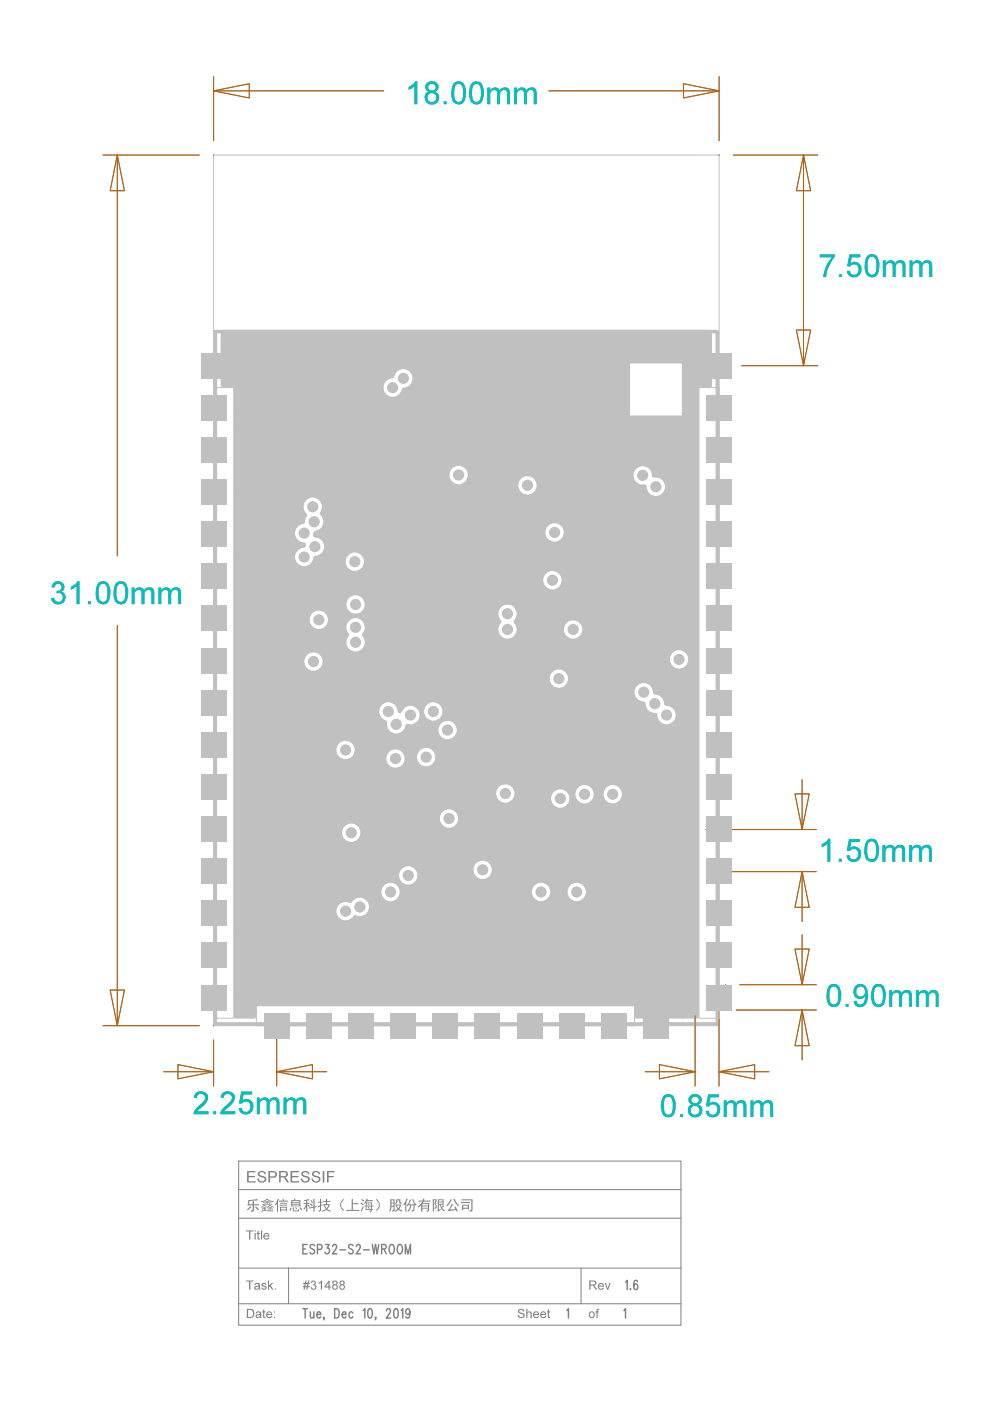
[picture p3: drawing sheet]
<svg xmlns="http://www.w3.org/2000/svg" width="210mm" height="297mm" viewBox="0 0 210 297" stroke-linecap="round" stroke-linejoin="round" font-family="sans-serif">
<defs><g id="words">
<g font-size="10.1" fill="#c0c0c0">
<text x="48.9" y="80.2" transform="rotate(-90 48.9 80.2)">J1x1</text>
<text x="56" y="221.1">J17</text>
</g>
<g font-size="5.4" fill="#c0c0c0">
<text x="147.4" y="79.5">J42</text>
<text x="147.4" y="106.3">J39</text>
<text x="147.4" y="142">J35</text>
<text x="147.4" y="168.8">J32</text>
<text x="147.4" y="177.7">J31</text>
<text x="40.2" y="186.6">J13</text>
<text x="147.4" y="186.6">J30</text>
<text x="40.2" y="204.5">J15</text>
<text x="147.4" y="204.5">J28</text>
<text x="40.2" y="213.4">J16</text>
<text x="147.4" y="213.4">J27</text>
<text x="60.6" y="222.5" transform="rotate(-90 60.6 222.5)">J17x1</text>
</g>
<g font-size="3" fill="#808080">
<text x="64.2" y="265.8">ESP32-S2-WROOM</text>
<text x="132.6" y="273.4">1.6</text>
<text x="64.2" y="279.4">Tue, Dec 10, 2019</text>
<text x="120.2" y="279.4">1</text>
<text x="132.3" y="279.4">1</text>
</g>
<text font-size="2.4" fill="#808080" x="124.7" y="279.4">of</text>
</g></defs>
<path d="M45.3 32.9h107.2v184.6h-107.2z" fill="none" stroke="#c0c0c0" stroke-width=".21"/>
<g fill="none" stroke="#808080" stroke-width=".21">
<path d="M45.3 19.3l7.5-1.5v3zM45.3 16.2v13.7M45.3 19.3h36.1M116.4 19.3h36.1M144.9 17.8l7.6 1.5-7.6 1.5zM152.5 16.2v13.7M21.8 32.9h20.5M24.9 32.9l1.5 7.5h-3zM24.9 32.9v85M45.3 32.9h.1M152.5 32.9h.1M155.5 32.9h17.9"/>
<path d="M170.4 32.9l1.5 7.5h-3zM170.4 32.9v44.6M157.2 77.5h16.2M168.9 70h3l-1.5 7.5zM24.9 132.6v84.9M152.7 175.9h20.4M168.6 168.3h3l-1.5 7.6zM170.1 165.3v10.6M153 184.8h20.1M170.1 184.8l1.5 7.6h-3zM170.1 184.8v10.6M170.1 198.2v10.6"/>
<path d="M21.8 217.5h20.5M23.4 209.9h3l-1.5 7.6zM45.3 217.5h.1M147.4 213.9v16.4M152.4 213.8v16.5M156.1 214.1h17M156.8 208.8h16.3M168.6 201.2h3l-1.5 7.6zM170.1 214.1l1.5 7.6h-3zM170.1 214.1v10.6M34.7 227.2h10.6M37.7 225.7l7.6 1.5-7.6 1.5z"/>
<path d="M45.3 220.5v9.8M58.7 227.2l7.5-1.5v3zM58.7 220.2v10.1M58.7 227.2h10.6M136.8 227.2h10.6M139.8 225.7l7.6 1.5-7.6 1.5zM152.4 227.2l7.6-1.5v3zM152.4 227.2h10.6M50.6 246.2h93.8v34.8h-93.8zM50.6 258.3h93.8M50.6 252.2h93.8M50.6 268.9h93.8"/>
<path d="M50.6 276.4h93.8M61.2 268.9v7.5M123.2 268.9v7.5"/>
</g>
<g fill="#808080">
<path d="M86.6 18.5a2.76 2.76 0 0 0 1.5-1.3h.4v4.9h-.6v-3.8l-1.3 .8zM90.6 17.6a1.39 1.39 0 0 1 1.6-.3 1.39 1.39 0 0 1 .7 1.5l-.7 .7a1.41 1.41 0 0 1 .9 1.6 1.41 1.41 0 0 1-1.5 1.1 1.41 1.41 0 0 1-1.5-1.1 1.41 1.41 0 0 1 .8-1.6 1.1 1.1 0 0 1-.3-1.9zM91 18a.76 .76 0 0 0 .1 1 .76 .76 0 0 0 1 0 .76 .76 0 0 0 .1-1 1.01 1.01 0 0 0-1.2 0zM90.6 20.7a.95 .95 0 0 0 1.9 0 .95 .95 0 0 0-1.9 0zM94.1 21.5h.6v.6h-.6zM96.4 17.5a1.47 1.47 0 0 1 2.3 1.1 3.9 3.9 0 0 1-.6 3.3 1.45 1.45 0 0 1-2.3-1 4 4 0 0 1 .6-3.4zM96.6 18.1a4.8 4.8 0 0 0 0 3.2 .87 .87 0 0 0 1 .3 .87 .87 0 0 0 .5-.9l.1-1.5a1.23 1.23 0 0 0-1-1.4zM100.1 17.5a1.47 1.47 0 0 1 2.3 1.1 3.9 3.9 0 0 1-.5 3.3 1.45 1.45 0 0 1-2.3-1 4 4 0 0 1 .5-3.4zM100.4 18.1a4.8 4.8 0 0 0 0 3.2 .87 .87 0 0 0 1 .3 .87 .87 0 0 0 .5-.9l.1-1.5a1.23 1.23 0 0 0-1-1.4zM103.3 18.6h.6v.5a1.12 1.12 0 0 1 1.1-.6 1.12 1.12 0 0 1 1 .7 1.13 1.13 0 0 1 1.2-.7 1.13 1.13 0 0 1 .9 1.2v2.4h-.6v-2.2a.73 .73 0 0 0-.5-.9 .73 .73 0 0 0-.9 .6l-.1 2.5h-.6v-2.2a.62 .62 0 0 0-.6-.8 .97 .97 0 0 0-.9 1.2v1.8h-.6zM109 18.6h.6v.5a1.12 1.12 0 0 1 1-.6 1.12 1.12 0 0 1 1 .7 1.13 1.13 0 0 1 1.3-.7 1.13 1.13 0 0 1 .9 1.2v2.4h-.6v-2.2a.73 .73 0 0 0-.5-.9 .73 .73 0 0 0-.9 .6l-.1 2.5h-.6v-2.2a.62 .62 0 0 0-.6-.8 .97 .97 0 0 0-.9 1.2v1.8h-.6z"/>
<path d="M11.4 123.6a1.34 1.34 0 0 1 1.6-.2 1.34 1.34 0 0 1 .5 1.6l-.5 .5a1.4 1.4 0 0 1 .9 1.6 1.4 1.4 0 0 1-1.6 1.1 1.38 1.38 0 0 1-1.5-1.4l.6-.1a.96 .96 0 0 0 1.2 .9 .96 .96 0 0 0 .7-1.3 .96 .96 0 0 0-1.3-.5l.1-.6a.77 .77 0 0 0 .9-.6 .77 .77 0 0 0-.7-.9 .77 .77 0 0 0-.8 .9l-.6-.1zM15 124.4a2.76 2.76 0 0 0 1.4-1.2h.4v4.9h-.6v-3.8l-1.2 .7zM18.7 127.5h.6v.6h-.6zM21 123.5a1.47 1.47 0 0 1 2.3 1.1 3.9 3.9 0 0 1-.6 3.3 1.45 1.45 0 0 1-2.3-1 4 4 0 0 1 .6-3.4zM21.2 124.1a4.8 4.8 0 0 0 0 3.2 .87 .87 0 0 0 1 .2 .87 .87 0 0 0 .5-.8l.1-1.5a1.23 1.23 0 0 0-1-1.4zM24.7 123.5a1.47 1.47 0 0 1 2.3 1.1 3.9 3.9 0 0 1-.5 3.3 1.45 1.45 0 0 1-2.3-1 4 4 0 0 1 .5-3.4zM24.9 124.1a4.8 4.8 0 0 0 0 3.2 .87 .87 0 0 0 1.1 .2 .87 .87 0 0 0 .5-.8l.1-1.5a1.23 1.23 0 0 0-1-1.4zM27.9 124.6h.6v.5a1.12 1.12 0 0 1 1.1-.6 1.12 1.12 0 0 1 1 .7 1.13 1.13 0 0 1 1.2-.7 1.13 1.13 0 0 1 .9 1.2v2.4h-.6v-2.2a.73 .73 0 0 0-.5-.9 .73 .73 0 0 0-.9 .6l-.1 2.5h-.6v-2.2a.62 .62 0 0 0-.6-.9 .97 .97 0 0 0-.9 1.3v1.8h-.6zM33.6 124.6h.6v.5a1.12 1.12 0 0 1 1-.6 1.12 1.12 0 0 1 1 .7 1.13 1.13 0 0 1 1.3-.7 1.13 1.13 0 0 1 .9 1.2v2.4h-.6v-2.2a.73 .73 0 0 0-.6-.9 .73 .73 0 0 0-.8 .6l-.1 2.5h-.6v-2.2a.62 .62 0 0 0-.6-.9 .97 .97 0 0 0-.9 1.3v1.8h-.6z"/>
<path d="M174.2 179a2.77 2.77 0 0 0 1.4-1.2h.4v4.9h-.6v-3.8l-1.2 .7zM177.9 182.1h.6v.6h-.6zM180 177.9h2.3v.6h-1.8l-.2 1.3a1.54 1.54 0 0 1 2 .3 1.54 1.54 0 0 1-.1 2 1.55 1.55 0 0 1-1.6 .6 1.55 1.55 0 0 1-1.1-1.3l.6-.1a.96 .96 0 0 0 1.1 .9 .96 .96 0 0 0 .8-1.1 .98 .98 0 0 0-.7-1.1 .98 .98 0 0 0-1.1 .5l-.7-.1zM183.9 178.1a1.47 1.47 0 0 1 2.3 1.1 3.9 3.9 0 0 1-.5 3.3 1.45 1.45 0 0 1-2.3-1 4 4 0 0 1 .5-3.4zM184.1 178.7a4.8 4.8 0 0 0 0 3.2 .87 .87 0 0 0 1 .2 .87 .87 0 0 0 .6-.8l.1-1.5a1.23 1.23 0 0 0-1-1.4zM187.1 179.2h.6v.5a1.12 1.12 0 0 1 1-.6 1.12 1.12 0 0 1 1 .7 1.13 1.13 0 0 1 1.3-.7 1.13 1.13 0 0 1 .9 1.2v2.4h-.6v-2.2a.73 .73 0 0 0-.5-.9 .73 .73 0 0 0-.9 .6l-.1 2.5h-.6v-2.2a.62 .62 0 0 0-.6-.9 .97 .97 0 0 0-.9 1.3v1.8h-.6zM192.8 179.2h.6v.5a1.12 1.12 0 0 1 1-.6 1.12 1.12 0 0 1 1 .7 1.13 1.13 0 0 1 1.3-.7 1.13 1.13 0 0 1 .9 1.2v2.4h-.6v-2.2a.73 .73 0 0 0-.6-.9 .73 .73 0 0 0-.9 .6v2.5h-.6v-2.2a.62 .62 0 0 0-.6-.9 .97 .97 0 0 0-.9 1.3v1.8h-.6z"/>
<path d="M41.6 231.7a1.5 1.5 0 0 1 2.1 0 1.5 1.5 0 0 1 0 2.2l-1.9 1.7h2.4v.6h-3.2a3.8 3.8 0 0 1 1.8-2.3 1.14 1.14 0 0 0 .5-1.7 .9 .9 0 0 0-1-.2 .9 .9 0 0 0-.6 .8l-.6-.1 .1-.5zM45.2 235.6h.6v.6h-.6zM47.2 231.7a1.5 1.5 0 0 1 2.2 0 1.5 1.5 0 0 1-.1 2.2l-1.8 1.7h2.4v.6h-3.2a3.8 3.8 0 0 1 1.8-2.3 1.14 1.14 0 0 0 .4-1.7 .9 .9 0 0 0-1-.2 .9 .9 0 0 0-.5 .8l-.6-.1zM51.2 231.4h2.3v.6h-1.9l-.2 1.3a1.54 1.54 0 0 1 2.1 .3 1.54 1.54 0 0 1-.1 2.1 1.55 1.55 0 0 1-1.6 .5 1.55 1.55 0 0 1-1.2-1.3h.6a.96 .96 0 0 0 1.1 .8 .96 .96 0 0 0 .8-1.1 .98 .98 0 0 0-.6-1.1 .98 .98 0 0 0-1.2 .5l-.6-.1zM54.5 232.7h.6v.6a1.12 1.12 0 0 1 1-.7 1.12 1.12 0 0 1 1 .7 1.13 1.13 0 0 1 1.3-.6 1.13 1.13 0 0 1 .9 1.1v2.4h-.7v-2.1a.73 .73 0 0 0-.5-1 .73 .73 0 0 0-.9 .6v2.5h-.6v-2.2a.62 .62 0 0 0-.7-.8 .97 .97 0 0 0-.8 1.2v1.8h-.6zM60.1 232.7h.6v.6a1.12 1.12 0 0 1 1.1-.7 1.12 1.12 0 0 1 1 .7 1.13 1.13 0 0 1 1.2-.6 1.13 1.13 0 0 1 .9 1.1v2.4h-.6v-2.1a.73 .73 0 0 0-.5-1 .73 .73 0 0 0-.9 .6l-.1 2.5h-.6v-2.2a.62 .62 0 0 0-.6-.8 .97 .97 0 0 0-.9 1.2v1.8h-.6z"/>
<path d="M173.8 53.9h3.2v.5l-.9 1.4a5.6 5.6 0 0 0-.9 2.9h-.6v-.6a7.5 7.5 0 0 1 1.8-3.5h-2.6zM177.9 58.1h.6v.6h-.6zM180.1 53.9h2.3v.7h-1.8l-.2 1.2a1.54 1.54 0 0 1 2 .3 1.54 1.54 0 0 1-.1 2.1 1.55 1.55 0 0 1-1.6 .6 1.55 1.55 0 0 1-1.1-1.3l.6-.1a.96 .96 0 0 0 1 .9 .96 .96 0 0 0 .9-1.2 .98 .98 0 0 0-.7-1 .98 .98 0 0 0-1.2 .4l-.6-.1zM184 54.1a1.47 1.47 0 0 1 2.3 1.1 3.9 3.9 0 0 1-.5 3.3 1.45 1.45 0 0 1-2.3-1 4 4 0 0 1 .5-3.4zM184.2 54.8a4.8 4.8 0 0 0 0 3.1 .87 .87 0 0 0 1 .3 .87 .87 0 0 0 .6-.9v-1.5a1.23 1.23 0 0 0-.9-1.4zM187.2 55.2h.6v.6a1.12 1.12 0 0 1 1-.6 1.12 1.12 0 0 1 1 .6 1.13 1.13 0 0 1 1.3-.6 1.13 1.13 0 0 1 .9 1.1v2.4h-.6v-2.1a.73 .73 0 0 0-.6-1 .73 .73 0 0 0-.8 .6l-.1 2.5h-.6v-2.2a.62 .62 0 0 0-.6-.8 .97 .97 0 0 0-.9 1.2v1.8h-.6zM192.9 55.2h.6v.6a1.12 1.12 0 0 1 1-.6 1.12 1.12 0 0 1 1 .6 1.13 1.13 0 0 1 1.3-.6 1.13 1.13 0 0 1 .8 1.1v2.4h-.6v-2.1a.73 .73 0 0 0-.5-1 .73 .73 0 0 0-.9 .6v2.5h-.7v-2.2a.62 .62 0 0 0-.6-.8 .97 .97 0 0 0-.8 1.2v1.8h-.6z"/>
<path d="M140.8 232.2a1.47 1.47 0 0 1 2.3 1.1 3.9 3.9 0 0 1-.5 3.3 1.45 1.45 0 0 1-2.3-1 4 4 0 0 1 .5-3.4zM141 232.8a4.8 4.8 0 0 0 0 3.2 .87 .87 0 0 0 1 .3 .87 .87 0 0 0 .6-.9l.1-1.5a1.23 1.23 0 0 0-1-1.4zM144.2 236.2h.6v.6h-.6zM146.4 232.3a1.39 1.39 0 0 1 1.6-.3 1.39 1.39 0 0 1 .7 1.5l-.6 .7a1.41 1.41 0 0 1 .8 1.6 1.41 1.41 0 0 1-1.5 1.1 1.41 1.41 0 0 1-1.5-1.1 1.41 1.41 0 0 1 .8-1.6 1.1 1.1 0 0 1-.3-1.9zM146.8 232.7a.76 .76 0 0 0 .1 1 .76 .76 0 0 0 1 0 .76 .76 0 0 0 .1-1 1.01 1.01 0 0 0-1.2 0zM146.4 235.4a.95 .95 0 0 0 1.9 0 .95 .95 0 0 0-1.9 0zM150.1 232h2.3v.6h-1.8l-.2 1.3a1.54 1.54 0 0 1 2.1 .3 1.54 1.54 0 0 1-.1 2.1 1.55 1.55 0 0 1-1.7 .5 1.55 1.55 0 0 1-1.1-1.3h.6a.96 .96 0 0 0 1.1 .9 .96 .96 0 0 0 .8-1.2 .98 .98 0 0 0-.7-1 .98 .98 0 0 0-1.1 .4l-.6-.1zM153.5 233.3h.6v.6a1.12 1.12 0 0 1 1-.6 1.12 1.12 0 0 1 1 .6 1.13 1.13 0 0 1 1.3-.6 1.13 1.13 0 0 1 .8 1.1v2.4h-.6v-2.1a.73 .73 0 0 0-.5-1 .73 .73 0 0 0-.9 .6v2.5h-.7v-2.2a.62 .62 0 0 0-.6-.8 .97 .97 0 0 0-.8 1.2v1.8h-.6zM159.1 233.3h.6v.6a1.12 1.12 0 0 1 1.1-.6 1.12 1.12 0 0 1 1 .6 1.13 1.13 0 0 1 1.2-.6 1.13 1.13 0 0 1 .9 1.1v2.4h-.6v-2.1a.73 .73 0 0 0-.5-1 .73 .73 0 0 0-.9 .6l-.1 2.5h-.6v-2.2a.62 .62 0 0 0-.6-.8 .97 .97 0 0 0-.9 1.2v1.8h-.6z"/>
<path d="M175.9 208.9a1.47 1.47 0 0 1 2.3 1.1 3.9 3.9 0 0 1-.5 3.3 1.45 1.45 0 0 1-2.3-1.1 4 4 0 0 1 .5-3.3zM176.1 209.5a4.8 4.8 0 0 0 0 3.2 .87 .87 0 0 0 1 .2 .87 .87 0 0 0 .6-.9v-1.4a1.23 1.23 0 0 0-.9-1.5zM179.3 212.9h.6v.6h-.6zM181.3 209.1a1.53 1.53 0 0 1 1.7-.4 1.53 1.53 0 0 1 1 1.5 3.6 3.6 0 0 1-.8 3.1 1.36 1.36 0 0 1-1.4 .2 1.36 1.36 0 0 1-.8-1.3h.6a.81 .81 0 0 0 .7 .8 1.55 1.55 0 0 0 1.1-1.8 1.44 1.44 0 0 1-1.9 .3 1.44 1.44 0 0 1-.5-1.9zM181.8 209.5a1.01 1.01 0 0 0 0 1.6 1.01 1.01 0 0 0 1.5-.4 .99 .99 0 0 0-.2-1.3 .99 .99 0 0 0-1.3 .1zM185.4 208.9a1.47 1.47 0 0 1 2.3 1.1 3.9 3.9 0 0 1-.6 3.3 1.45 1.45 0 0 1-2.3-1.1 4 4 0 0 1 .6-3.3zM185.6 209.5a4.8 4.8 0 0 0 0 3.2 .87 .87 0 0 0 1 .2 .87 .87 0 0 0 .5-.9l.1-1.4a1.23 1.23 0 0 0-1-1.5zM188.5 210h.7v.5a1.12 1.12 0 0 1 1-.6 1.12 1.12 0 0 1 1 .7 1.13 1.13 0 0 1 1.3-.7 1.13 1.13 0 0 1 .8 1.1v2.5h-.6v-2.2a.73 .73 0 0 0-.5-.9 .73 .73 0 0 0-.9 .6l-.1 2.5h-.6v-2.3a.62 .62 0 0 0-.6-.8 .97 .97 0 0 0-.8 1.2v1.9h-.7zM194.2 210h.6v.5a1.12 1.12 0 0 1 1.1-.6 1.12 1.12 0 0 1 .9 .7 1.13 1.13 0 0 1 1.3-.7 1.13 1.13 0 0 1 .9 1.1v2.5h-.6v-2.2a.73 .73 0 0 0-.5-.9 .73 .73 0 0 0-.9 .6l-.1 2.5h-.6v-2.3a.62 .62 0 0 0-.6-.8 .97 .97 0 0 0-.9 1.2v1.9h-.6z"/>
<path d="M64.2 272h.4l.2-.5h.2l-.1 .5h.3l.1-.5h.3l-.1 .5h.2v.2h-.3l-.1 .5h.4v.2h-.4l-.1 .5h-.3l.1-.5h-.3l-.1 .5h-.2l.1-.5h-.3v-.2h.3l.1-.5h-.4zM64.8 272.2v.5h.3l.1-.5zM66.1 271.6a.51 .51 0 0 1 .8 0 .51 .51 0 0 1-.2 .8 .6 .6 0 0 1 .1 1 .6 .6 0 0 1-.9-.5h.2a.38 .38 0 0 0 .5 .3 .38 .38 0 0 0 .3-.5 .38 .38 0 0 0-.6-.2v-.2a.31 .31 0 0 0 .4-.2 .31 .31 0 0 0-.2-.4 .31 .31 0 0 0-.4 .3h-.2zM67.5 272l.8-.5v1.9h-.3v-1.5l-.5 .3zM69.7 271.5h.2v1.2h.2v.3h-.2v.4h-.3v-.4h-.8v-.3zM69.6 272l-.5 .7h.5zM70.6 271.6a.52 .52 0 0 1 .8 0 .52 .52 0 0 1-.1 .8 .57 .57 0 0 1 .2 .9 .57 .57 0 0 1-.9 0 .57 .57 0 0 1 .2-.9l-.3-.4zM70.7 272a.31 .31 0 0 0 .6 0 .31 .31 0 0 0-.6 0zM70.6 272.9a.4 .4 0 0 0 .8 0 .4 .4 0 0 0-.8 0zM72.1 271.6a.52 .52 0 0 1 .9 0 .52 .52 0 0 1-.2 .8 .57 .57 0 0 1 .2 .9 .57 .57 0 0 1-.9 0 .57 .57 0 0 1 .2-.9l-.3-.4zM72.2 272a.31 .31 0 0 0 .6 0 .31 .31 0 0 0-.6 0zM72.2 272.9a.38 .38 0 0 0 .7 0 .38 .38 0 0 0-.7 0z"/>
<path d="M52.2 260.9h1.5v.2h-.6v1.7h-.3v-1.7h-.6zM54 260.9h.2v.2h-.2zM54 261.4h.2v1.4h-.2zM54.6 261.1l.2-.2v.5h.3v.2h-.3v.9l.3 .1v.2l-.5-.1v-1.1h-.2v-.2h.2zM55.3 260.9h.3v1.9h-.3zM56 261.6a.67 .67 0 0 1 .8-.2 .67 .67 0 0 1 .3 .8h-1a.44 .44 0 0 0 .3 .4 .44 .44 0 0 0 .5-.2h.2a.72 .72 0 0 1-1 .3 .72 .72 0 0 1-.1-1.1zM56.2 261.7l-.1 .2h.8l-.2-.3z"/>
<path d="M109.9 277.7a.76 .76 0 0 1 .7-.2 .76 .76 0 0 1 .6 .5h-.3a.4 .4 0 0 0-.4-.3 .4 .4 0 0 0-.3 .5h.1a.88 .88 0 0 1 .9 .8 .81 .81 0 0 1-.8 .5 .81 .81 0 0 1-.7-.7h.3a.47 .47 0 0 0 .5 .5 .47 .47 0 0 0 .4-.5l-.1-.2a.71 .71 0 0 1-.9-.9zM111.6 277.5h.2v.7a.48 .48 0 0 1 .6-.2 .48 .48 0 0 1 .3 .6v.8h-.2v-1a.34 .34 0 0 0-.5-.1 .34 .34 0 0 0-.2 .4v.7h-.2zM113.2 278.2a.67 .67 0 0 1 .8-.1 .67 .67 0 0 1 .3 .7h-1.1a.44 .44 0 0 0 .4 .4 .44 .44 0 0 0 .5-.2h.2a.72 .72 0 0 1-1.1 .3 .72 .72 0 0 1 0-1.1zM113.3 278.5l-.1 .1h.9l-.1-.3-.3-.1zM114.7 278.2a.67 .67 0 0 1 .8-.1 .67 .67 0 0 1 .3 .7h-1.1a.44 .44 0 0 0 .4 .4 .44 .44 0 0 0 .5-.2h.2a.72 .72 0 0 1-1.1 .3 .72 .72 0 0 1 0-1.1zM114.9 278.3l-.2 .3h.9l-.3-.3zM116.2 277.7l.2-.1v.4h.2v.3h-.2v.9l.2 .1 .1 .1-.5-.1v-1h-.2v-.3h.2z"/>
<path d="M52.3 277.5h.7a.97 .97 0 0 1 .9 1 .97 .97 0 0 1-.9 .9h-.7zM52.6 277.7v1.5a.8 .8 0 0 0 1.1-.7 .8 .8 0 0 0-1.1-.8zM54.3 278.2a.62 .62 0 0 1 1.1 .2l.1 1h-.3l-.1-.1-.5 .2a.43 .43 0 0 1-.4-.5 .43 .43 0 0 1 .5-.4h.4a.34 .34 0 0 0-.3-.4 .34 .34 0 0 0-.4 .3h-.2zM54.4 279a.35 .35 0 0 0 .5 .2 .35 .35 0 0 0 .2-.4zM55.8 277.7l.2-.1v.4h.3v.3h-.3v.9l.3 .1v.1l-.5-.1v-1h-.2v-.3h.2zM56.6 278.2a.67 .67 0 0 1 .8-.1 .67 .67 0 0 1 .3 .7h-1a.44 .44 0 0 0 .3 .4 .44 .44 0 0 0 .5-.2h.2a.72 .72 0 0 1-1.1 .3 .72 .72 0 0 1 0-1.1zM56.8 278.3l-.1 .3h.8l-.3-.3zM58.1 278h.2v.3h-.2zM58.1 279.2h.2v.2h-.2z"/>
<path d="M124.9 271.5h.9a.54 .54 0 0 1 .6 .4 .54 .54 0 0 1-.5 .6l.7 .9h-.3l-.3-.4a.64 .64 0 0 0-.8-.4v.8h-.3zM125.2 271.7v.7h.7l.2-.2v-.4zM126.9 272.2a.67 .67 0 0 1 .8-.1 .67 .67 0 0 1 .4 .7h-1.1a.44 .44 0 0 0 .3 .4 .44 .44 0 0 0 .5-.2h.3a.72 .72 0 0 1-1.1 .3 .72 .72 0 0 1-.1-1.1zM127 272.4v.2h.8l-.2-.4zM128.2 272h.3l.3 1.2 .4-1.2h.3l-.5 1.4h-.3z"/>
<path d="M52.2 271.5h1.5v.2h-.6v1.7h-.3v-1.7h-.6zM54.1 272.1a.67 .67 0 0 1 .9 0 .67 .67 0 0 1 .1 .9l.1 .4h-.2l-.1-.2-.5 .3a.43 .43 0 0 1-.5-.5 .43 .43 0 0 1 .5-.4l.4-.1a.34 .34 0 0 0-.3-.3 .34 .34 0 0 0-.3 .3l-.3-.1zM54.2 272.9a.35 .35 0 0 0 .4 .3 .35 .35 0 0 0 .2-.4zM55.6 272.1l.3-.1 .4 .1 .2 .3h-.3a.27 .27 0 0 0-.3-.2 .27 .27 0 0 0-.2 .3h.1a.6 .6 0 0 1 .7 .7 .63 .63 0 0 1-1.1-.2h.2a.3 .3 0 0 0 .4 .3 .3 .3 0 0 0 .2-.4 .56 .56 0 0 1-.6-.2 .56 .56 0 0 1 0-.6zM56.8 271.5h.3v1.1l.5-.6h.4l-.6 .5 .6 .9h-.3l-.5-.7-.1 .2v.5h-.3zM58.2 273.2h.3v.2h-.3z"/>
<path d="M52.4 248.3h1.7v.3h-1.4v.7h1.3v.3h-1.3v.8h1.5v.3h-1.8zM54.8 248.6a.95 .95 0 0 1 .9-.3 .95 .95 0 0 1 .7 .7h-.3a.49 .49 0 0 0-.6-.5 .49 .49 0 0 0-.4 .7h.1a1.1 1.1 0 0 1 1.2 1 1.01 1.01 0 0 1-1 .5 1.01 1.01 0 0 1-.9-.8h.4a.64 .64 0 0 0 .5 .6 .64 .64 0 0 0 .7-.5l-.1-.2a1.19 1.19 0 0 1-1.3-1zM56.9 248.3h.9a.73 .73 0 0 1 1 .7 .73 .73 0 0 1-.9 .7h-.7v1h-.3zM57.2 248.6v.8h.7a.45 .45 0 0 0 .5-.4 .45 .45 0 0 0-.5-.4zM59.2 248.3h1a.67 .67 0 0 1 .8 .5 .67 .67 0 0 1-.6 .8l.9 1.1h-.4l-.3-.5a.8 .8 0 0 0-1.1-.6v1.1h-.3zM59.5 248.6v.8h.7a.41 .41 0 0 0 .5-.3 .41 .41 0 0 0-.2-.5zM61.6 248.3h1.8v.3h-1.5v.7h1.4v.3h-1.4v.8h1.5v.3h-1.8zM64 248.6a.95 .95 0 0 1 .9-.3 .95 .95 0 0 1 .7 .7h-.3a.49 .49 0 0 0-.6-.5 .49 .49 0 0 0-.4 .7h.1a1.1 1.1 0 0 1 1.3 1 1.01 1.01 0 0 1-1.1 .5 1.01 1.01 0 0 1-.8-.8h.3a.64 .64 0 0 0 .6 .6 .64 .64 0 0 0 .7-.5l-.2-.2a1.19 1.19 0 0 1-1.3-1zM66.4 248.5a.95 .95 0 0 1 1.5 .5h-.4a.49 .49 0 0 0-.6-.5 .49 .49 0 0 0-.3 .7h.1a1.1 1.1 0 0 1 1.2 1 1.01 1.01 0 0 1-1.1 .5 1.01 1.01 0 0 1-.8-.8h.4a.64 .64 0 0 0 .5 .6 .64 .64 0 0 0 .7-.5l-.1-.2a1.19 1.19 0 0 1-1.3-1zM68.4 248.3h.4v2.4h-.4zM69.3 248.3h1.7v.3h-1.3v.7h1.1v.3h-1.1v1.1h-.4z"/>
<path d="M52.7 254.4l1.8-.2 .2 .3-1.8 .1-.1 .7h.8v-.6h.2v.6h1.1v.3h-1.1v1a.44 .44 0 0 1-.6 .3l-.1-.3h.5v-1h-1.1l-.1-.2zM53 255.7l.3 .2-.8 .7-.1-.1zM54.3 255.8l.6 .6-.2 .2-.6-.6zM55.7 254.9h.9v-.1h-.5v-.1h1v.1h-.4v.1h.9v.2h-.4h.2l-.1 .2h.4v.1h-2.1v-.1h.5l-.1-.2h.2h-.5zM56.9 255.9h.8v.2h-.3v.1h.5v.2h-.5v.3h.2v-.3l.2 .1-.1 .2h.3v.1h-1.4v-.1h.2l-.1-.2 .2-.1 .1 .3h.2v-.3h-.5v-.2h.5v-.1h-.3zM55.3 254.7l.9-.2 .4-.4 .6 .4 .8 .2v.2l-.8-.2a.73 .73 0 0 0-1.2 0l-.6 .2zM55.7 255.9h.7v.1h-.3v.2h.3v.1h-.3v.3l.2-.3 .2 .1-.1 .2h.1v.1l-1.1 .2v-.2h.2l-.1-.3h.2l.1 .2h.2v-.3h-.5v-.1h.5v-.2h-.3zM56.5 255.9l.6-.4 1 .4-.1 .1-.7-.4-.6 .5zM55.3 255.9l.6-.5 .7 .3-.1 .2-.5-.3-.6 .5zM56.7 255.1v.2h.4l.1-.2zM56.2 255.1l.1 .2h.3v-.2zM59.3 255.9h1.5v.9h-.2v-.2h-1v.3h-.3zM58.9 254.2l.3 .1-.2 .4v2.2h-.3v-1.7l-.2 .4-.2-.2zM59.6 256v.4h1v-.4zM59.2 254.6h1.8v.2h-1.8zM59.3 255h1.6v.2h-1.6zM59.3 255.4h1.6v.2h-1.6zM59.9 254.3l.2-.1 .1 .3-.2 .1zM61.7 254.5h.6l.1-.4 .2 .1-.1 .3h1.2v1.3h-2zM62.1 256h.2v.6h.9v-.3l.3 .2-.1 .2-1.2 .1zM62 254.6v.3h1.5v-.3zM62 255.4v.2h1.5v-.2zM62 255v.2h1.5v-.2zM63.5 256.1l.2-.2 .4 .6-.2 .1zM61.6 256l.2 .1-.2 .6-.3-.1zM62.6 256l.2-.1 .2 .3-.2 .2zM64.4 254.5l1-.3 .2 .2-.4 .1v.5h.4v.3h-.4v1.6h-.3v-1.2l-.4 .8-.2-.2 .6-1h-.5v-.3h.5v-.4l-.4 .1zM66.5 254.2h.2v1.6l.4-.1v.2l-.4 .1v.9h-.2v-.8l-1 .1v-.2l1-.1zM65.7 255.3l.1-.2 .5 .5-.2 .2zM65.8 254.6l.1-.2 .5 .5-.2 .2zM65.2 255.6l.2-.2 .3 .4-.2 .1zM68.5 254.6h.6v-.4h.3l-.1 .4h.8v.2h-.8v.5h.6l-.5 1 .7 .4-.1 .2-.8-.4-.8 .4-.1-.1-.1-.1 .9-.4-.6-1h.6v-.5h-.6zM67.8 254.2h.3v.6h.3v.2h-.3v.5l.3-.2v.2l-.3 .2-.1 1-.4 .2-.1-.3 .3-.1v-.7l-.3 .2-.1-.2 .4-.2v-.6h-.4v-.2h.4zM68.9 255.5l.3 .7 .4-.7zM72.8 254.2l.2 .1a1.3 1.3 0 0 0 0 2.3l-.2 .1a1.49 1.49 0 0 1 0-2.5zM74.6 254.2h.2v.9h1.2v.2h-1.2v1.2h1.4v.3h-2.8v-.3h1.2zM77.7 254.1l.3 .2-.1 .2h1.2v.2h-1.3l-.2 .2h1.3v.7h.3v.2h-.3l-.1 .5h.3v.2h-.3l-.2 .4h-.2l-.1-.2 .3-.2h-1.1l.1-.7h-.3v-.2h.3v-.6l-.2 .3-.2-.2zM77.7 255.8v.5h.9l.1-.5zM77.8 255.1l-.1 .5h1v-.5zM77 255.7l.1 .2-.4 .9-.2-.1zM76.6 255l.5 .4-.1 .2-.6-.4zM76.7 254.2l.6 .4-.2 .2-.5-.4zM78 255.9h.2l.2 .3-.2 .1zM78 255.3l.2-.1 .2 .3-.2 .1zM79.7 254.3l.1-.1a1.51 1.51 0 0 1 0 2.5l-.1-.1a1.29 1.29 0 0 0 0-2.3zM82.8 254.3h.9l-.1 2.4-.4 .2-.1-.3h.3l.1-.7h-.5l-.3 1-.2-.2 .2-.5zM83.8 255.4h1.3l-.5 .9 .7 .3-.2 .3-.6-.4-.7 .4-.1-.2 .6-.4zM84 254.3h.9v.6l.4 .1-.1 .2h-.4l-.2-.7h-.3l-.4 .8-.2-.2 .2-.1zM83 255.2v.4h.5v-.4zM83 254.5v.5h.5v-.5zM84.2 255.6l.3 .6 .3-.6zM86.9 254.3l.3 .1-.5 .9h1.2l-.5-1 .2-.1 .3 .7 .4 .6-.2 .1-.2-.2v.4a.76 .76 0 0 1-.6 1.1l-.1-.3 .4-.1 .1-.9h-.6l-.1 .7-.5 .6-.2-.2 .2-.1a.75 .75 0 0 0 .2-1.2l-.3 .3-.2-.2 .5-.5zM86.2 254.1l.2 .2-.3 .5v2.1h-.2v-1.7l-.2 .4-.2-.2zM88.7 254.6h.9l.1-.5 .3 .1-.1 .4h1.4v.2h-1.5l-.1 .3h1.3l-.1 1.7-.4 .1-.1-.3h.3v-.4h-1.2v.7h-.2v-1.3l-.6 .4-.2-.1 1.1-1.1h-.9zM89.5 255.3v.3h1.2v-.3zM89.5 255.8v.3h1.2v-.3zM92.8 254.3h1.3v1.1h-.6l.1 .5 .4-.3 .2 .2-.5 .3 .7 .5-.2 .2-.6-.5-.3-.9h-.3v1.1l.4-.2v.3l-.5 .3-.2-.2zM91.7 254.3h.9l-.2 .6a.62 .62 0 0 0 .2 .8l-.3 .5-.1 .1-.2-.2a.44 .44 0 0 0 .4-.4 .44 .44 0 0 0-.3-.5l.2-.7h-.3v2.4h-.3zM93 254.9v.4h.8v-.4zM93 254.5v.3h.8v-.3zM95.8 255.2l.2 .1-.6 1.2 1.2-.2-.3-.3 .2-.2 .6 1-.2 .1-.2-.3-1.6 .2-.1-.2 .4-.5zM96.1 254.3l.3-.1 .5 .9 .5 .4-.3 .2-.3-.3zM95.5 254.3h.3l-1 1.5-.2-.2zM98 255.4h1.5v1h-.3v-.1h-1v.3h-.2zM97.9 254.3h2.3v2.4l-.6 .2-.1-.3h.4v-.2v-1.9h-2zM98.2 255.6v.5h1v-.5zM97.7 254.9h1.9v.2h-1.9z"/>
</g>
<path d="M46.9 70.2l-.1 11.5 .1 .2 .4 .3h2.3v133.5l.4 .3 4.1-.1 .3-.4v-2.3h80.1v2.3l.1 .2 .4 .3 13-.1 .2-.4v-133.3h2.3l.2-.1 .3-.4-.1-11.5-.4-.3h-103.2zM64.9 106.1a2 2 0 0 1 2.8 0 2 2 0 0 1 .1 2.8v.1a2.04 2.04 0 0 1 .7 2.2 2.04 2.04 0 0 1-1.9 1.4l-.2 .4a.7 .7 0 0 0 .5 1 1.98 1.98 0 0 1 1.8 2 1.98 1.98 0 0 1-2 1.9l-.2 .2a1.98 1.98 0 0 1-2 2 1.98 1.98 0 0 1-2-2.1 1.98 1.98 0 0 1 2.1-1.9 .63 .63 0 0 0 .2-.6 .63 .63 0 0 0-.4-.5 1.98 1.98 0 0 1-1.9-2 1.98 1.98 0 0 1 2-2l.6-1.7v-.3a2.03 2.03 0 0 1-.2-2.9zM65.6 131.4a1.95 1.95 0 0 1 3.9 0 1.95 1.95 0 0 1-3.9 0zM64.5 140.3a1.95 1.95 0 0 1 3.9 0 1.95 1.95 0 0 1-3.9 0zM73.3 119.1a1.95 1.95 0 0 1 3.9 0 1.95 1.95 0 0 1-3.9 0zM73.4 128.2a1.95 1.95 0 0 1 3.9 0 1.95 1.95 0 0 1-3.9 0zM74 131.6a1.97 1.97 0 0 1 2.8 0 1.97 1.97 0 0 1 0 2.8l-.1 .2a2.14 2.14 0 0 1-.8 3.5 1.97 1.97 0 0 1-2.2-1 1.97 1.97 0 0 1 .3-2.3v-.2a2.33 2.33 0 0 1 0-3zM71.3 159a1.95 1.95 0 0 1 3.9 0 1.95 1.95 0 0 1-3.9 0zM72.5 176.6a1.95 1.95 0 0 1 3.9 0 1.95 1.95 0 0 1-3.9 0zM71.9 191.8l1-.5 1.6 .1a1.98 1.98 0 0 1 2.7-.9 1.98 1.98 0 0 1 .8 2.8 1.98 1.98 0 0 1-2.7 .7l-.2 .1a1.98 1.98 0 0 1-2.9 .7 1.98 1.98 0 0 1-.3-3zM81.8 80.8l.4-.3 1.3-.5a1.98 1.98 0 0 1 2.2-1.7 1.98 1.98 0 0 1 1.8 2.1 1.98 1.98 0 0 1-2.1 1.8l-.2 .2a1.97 1.97 0 0 1-2.7 1.6 1.97 1.97 0 0 1-.7-3.2zM81 149.5a2 2 0 0 1 2.2-.4 2 2 0 0 1 1.1 1.9 .47 .47 0 0 0 .5 .2 .47 .47 0 0 0 .4-.3 1.96 1.96 0 0 1 2.5-1.1 1.96 1.96 0 0 1 1.2 2.6 1.96 1.96 0 0 1-2.6 1.1l-.4 .4a1.99 1.99 0 0 1-2.4 1.5 1.99 1.99 0 0 1-1.4-2.4l-.2-.2a2.01 2.01 0 0 1-.9-3.3zM81.9 160.8a1.95 1.95 0 0 1 3.9 0 1.95 1.95 0 0 1-3.9 0zM89.9 150.8a1.95 1.95 0 0 1 3.9 0 1.95 1.95 0 0 1-3.9 0zM95.3 100.7a1.95 1.95 0 0 1 3.9 0 1.95 1.95 0 0 1-3.9 0zM92.9 154.8a1.95 1.95 0 0 1 3.9 0 1.95 1.95 0 0 1-3.9 0zM88.4 160.5a1.95 1.95 0 0 1 3.9 0 1.95 1.95 0 0 1-3.9 0zM84.6 185.6a1.95 1.95 0 0 1 3.9 0 1.95 1.95 0 0 1-3.9 0zM80.9 189.1a1.95 1.95 0 0 1 3.8 0 1.95 1.95 0 0 1-3.8 0zM93.3 173.5a1.95 1.95 0 0 1 3.8 0 1.95 1.95 0 0 1-3.8 0zM100.4 184.4a1.95 1.95 0 0 1 3.9 0 1.95 1.95 0 0 1-3.9 0zM109.9 102.9a1.95 1.95 0 0 1 3.9 0 1.95 1.95 0 0 1-3.9 0zM106.2 128.8a1.97 1.97 0 0 1 2.8 0 1.97 1.97 0 0 1-.1 2.8v.2a2.33 2.33 0 0 1 .1 3 1.97 1.97 0 0 1-2.8 0 1.97 1.97 0 0 1 .1-2.8v-.2a2.33 2.33 0 0 1-.1-3zM105.2 168.2a1.95 1.95 0 0 1 3.9 0 1.95 1.95 0 0 1-3.9 0zM115.6 112.9a1.95 1.95 0 0 1 3.9 0 1.95 1.95 0 0 1-3.9 0zM115.2 123a1.95 1.95 0 0 1 3.9 0 1.95 1.95 0 0 1-3.9 0zM119.6 133.5a1.95 1.95 0 0 1 3.9 0 1.95 1.95 0 0 1-3.9 0zM116.5 143.9a1.95 1.95 0 0 1 3.9 0 1.95 1.95 0 0 1-3.9 0zM116.8 169.3a1.95 1.95 0 0 1 3.9 0 1.95 1.95 0 0 1-3.9 0zM112.8 189.1a1.95 1.95 0 0 1 3.9 0 1.95 1.95 0 0 1-3.9 0zM122 168.4a1.95 1.95 0 0 1 3.9 0 1.95 1.95 0 0 1-3.9 0zM120.3 189.1a1.95 1.95 0 0 1 3.9 0 1.95 1.95 0 0 1-3.9 0zM128 168.4a1.95 1.95 0 0 1 3.9 0 1.95 1.95 0 0 1-3.9 0zM133.6 77.1h11v11h-11zM134.9 99.4a2.01 2.01 0 0 1 2.2-.3 2.01 2.01 0 0 1 1.2 1.9l.3 .3a1.98 1.98 0 0 1 2.4 1.6 1.98 1.98 0 0 1-1.9 2.3 1.98 1.98 0 0 1-2-2.2l-.3-.3a1.99 1.99 0 0 1-2.2-.9 1.99 1.99 0 0 1 .3-2.4zM142 139.8a1.95 1.95 0 0 1 3.9 0 1.95 1.95 0 0 1-3.9 0zM135.1 145.4a2.01 2.01 0 0 1 2.3-.4 2.01 2.01 0 0 1 1.1 2l.2 .2a2.13 2.13 0 0 1 2.1 2.2l.3 .2a1.97 1.97 0 0 1 2.2 1.9 1.97 1.97 0 0 1-2 2.1 1.97 1.97 0 0 1-2-2.2l-.2-.2a2.12 2.12 0 0 1-2.3-2.2l-.4-.3a1.95 1.95 0 0 1-1.7-1.2 1.95 1.95 0 0 1 .4-2.1z" fill="#c0c0c0"/>
<g fill="none" stroke="#c0c0c0" stroke-width=".21">
<path d="M48.4 70.8h.1M53.4 74.2h.1M56.9 72h.1M58.1 73.2h.1M58.1 70.8h.1M59.3 72h.1M62.7 74.2h.1M63.8 75.4h.1M63.8 73h.1M65 74.2h.1M68.4 72h.1M68.4 76.8h.1"/>
<path d="M69.6 73.2h.1M69.6 70.8h.1M69.6 78h.1M69.6 75.7h.1M70.8 72h.1M70.8 76.8h.1M74.3 74.4h.1M75.5 75.6h.1M75.5 73.2h.1M76.7 74.4h.1M79.9 76.8h.1M79.9 72h.1"/>
<path d="M81.1 78h.1M81.1 75.6h.1M81.1 73.2h.1M81.1 70.8h.1M82.3 76.8h.1M82.3 72h.1M84.6 74.2h.1M85.7 75.4h.1M85.7 73.1h.1M86.9 74.2h.1M90.7 79.6h.1M90.7 72h.1"/>
<path d="M91.9 78.4h.1M91.9 73.2h.1M91.9 70.8h.1M93 79.6h.1M93.1 72h.1M95.3 79.6h.1M96.1 74.3h.1M96.5 78.4h.1M97.3 75.4h.1M97.3 73.1h.1M97.7 79.6h.1M98.5 74.3h.1"/>
<path d="M100.4 79.2h.1M101.6 78h.1M102.8 79.2h.1M103.4 72h.1M103.7 76.4h.1M104.6 73.2h.1M104.6 70.8h.1M104.9 77.6h.1M104.9 75.2h.1M105.8 72h.1M106.1 76.4h.1M109.3 75.1h.1"/>
<path d="M110.5 76.3h.1M110.5 74h.1M111.7 75.1h.1M114 73.7h.1M115.2 74.9h.1M115.2 72.5h.1M116.4 73.7h.1M117.7 72h.1M117.7 75.5h.1M118.9 73.2h.1M118.9 70.9h.1M118.9 76.6h.1"/>
<path d="M118.9 74.3h.1M120.1 72h.1M120.1 75.5h.1M127.6 72h.1M127.7 76.7h.1M128.8 73.2h.1M128.8 70.9h.1M128.9 77.9h.1M128.9 75.5h.1M130 72h.1M130 76.7h.1M146.6 72h.1"/>
<path d="M147.8 73.2h.1M147.8 70.9h.1M148.9 72h.1M45.3 82.2h4.3v133.7h-4.3zM52.1 90.9h.1M53.3 92.1h.1M53.3 89.7h.1M53.4 80.4h.1M54.5 90.9h.1M64.4 86.4h.1M65.6 87.6h.1M65.6 85.2h.1"/>
<path d="M66.7 86.4h.1M68.4 86.4h.1M69.6 87.6h.1M69.6 85.2h.1M70.8 86.4h.1M77.1 86.7h.1M78.3 87.9h.1M78.3 85.5h.1M79.4 86.7h.1M83.9 86.7h.1M85.1 87.9h.1M85.1 85.5h.1"/>
<path d="M86.3 86.7h.1M89.5 90h.1M90.7 91.2h.1M90.7 88.9h.1M91.9 90h.1M91.9 80.8h.1M95.2 84.1h.1M96.4 85.3h.1M96.4 83h.1M96.5 80.8h.1M97.6 84.1h.1M99.3 83.5h.1"/>
<path d="M99.3 89h.1M100.1 94.4h.1M100.5 84.7h.1M100.5 82.3h.1M100.5 90.2h.1M100.5 87.8h.1M101.2 95.6h.1M101.2 93.2h.1M101.6 80.4h.1M101.7 83.5h.1M101.7 89h.1M102.4 94.4h.1"/>
<path d="M108.3 87.9h.1M108.4 92.2h.1M109.2 99h.1M109.5 89h.1M109.5 86.7h.1M109.6 93.4h.1M109.6 91h.1M109.7 96.4h.1M110 84.5h.1M110.7 87.9h.1M110.8 92.2h.1M110.9 97.6h.1"/>
<path d="M110.9 95.2h.1M111.2 85.7h.1M111.2 83.3h.1M112 96.4h.1M112.4 90.5h.1M112.4 84.5h.1M113.6 91.7h.1M113.6 89.3h.1M114.8 90.5h.1M114.9 96.4h.1M115.2 84.5h.1M116.1 97.6h.1"/>
<path d="M116.1 95.2h.1M116.4 85.7h.1M116.4 83.3h.1M117.3 96.4h.1M117.6 84.5h.1M120.5 86.3h.1M121.7 87.5h.1M121.7 85.1h.1M122.8 96.5h.1M122.9 86.3h.1M124 97.7h.1M124 95.3h.1"/>
<path d="M125.2 87.9h.1M125.2 96.5h.1M126.4 89.1h.1M126.4 86.7h.1M127.5 87.9h.1M129.3 91.1h.1M130.5 92.3h.1M130.5 89.9h.1M131.2 96.4h.1M131.7 91.1h.1M132.4 97.6h.1M132.4 95.2h.1"/>
<path d="M133.6 96.4h.1M141 96.4h.1M142.2 97.6h.1M142.2 95.2h.1M143.4 96.4h.1M145.1 80.9h.1M146.3 82.1h.1M148.2 82.2h4.3v133.7h-4.3zM67.5 105.3h.1M68.7 106.5h.1M68.7 104.1h.1M69.8 105.3h.1"/>
<path d="M82.8 119.8h.1M86.1 116.5h.1M87.3 117.7h.1M87.3 115.4h.1M88.5 116.5h.1M91.8 119.8h.1M95.1 116.5h.1M96.2 117.7h.1M96.2 115.4h.1M97.4 116.5h.1M100.7 119.8h.1M108 100.2h.1"/>
<path d="M109.2 101.4h.1M110.4 100.2h.1M110.8 107.2h.1M112 108.4h.1M112 106h.1M113.2 107.2h.1M120 113h.1M121.1 101.2h.1M121.2 114.2h.1M121.2 111.8h.1M122.3 102.4h.1M122.3 100h.1"/>
<path d="M122.4 113h.1M123.3 113.7h.1M123.5 101.2h.1M123.9 109.3h.1M124.5 114.9h.1M124.5 112.5h.1M125.1 110.5h.1M125.1 108.1h.1M125.7 113.7h.1M125.8 105.8h.1M126.3 109.3h.1M127 107h.1"/>
<path d="M127 104.6h.1M128.2 105.8h.1M130.3 105h.1M131.5 106.2h.1M131.5 103.8h.1M132.7 105h.1M134.4 107h.1M135.6 108.2h.1M135.6 105.8h.1M136.4 110.2h.1M136.8 107h.1M137.5 111.4h.1"/>
<path d="M137.5 109h.1M138.7 110.2h.1M140.9 110.2h.1M142.1 111.4h.1M142.1 109h.1M142.4 115h.1M142.4 119.5h.1M143.3 110.2h.1M143.5 105.5h.1M143.6 116.2h.1M143.6 113.8h.1M143.6 118.3h.1"/>
<path d="M144.7 106.7h.1M144.7 104.4h.1M144.8 115h.1M144.8 119.5h.1M59.7 123.3h.1M60.9 124.5h.1M60.9 122.1h.1M62.1 123.3h.1M63.1 126.8h.1M64.3 128h.1M64.3 125.6h.1M65 136.6h.1"/>
<path d="M65.5 126.8h.1M66.2 137.7h.1M66.2 135.4h.1M67.4 136.6h.1M81.7 129.9h.1M81.7 121h.1M82.8 131.1h.1M82.8 128.8h.1M82.8 122.2h.1M84 129.9h.1M84 121h.1M86.1 134.4h.1"/>
<path d="M86.1 125.5h.1M87.3 135.6h.1M87.3 133.2h.1M87.3 126.7h.1M87.3 124.3h.1M88.5 134.4h.1M88.5 125.5h.1M90.6 129.9h.1M90.6 121h.1M91.8 131.1h.1M91.8 128.8h.1M91.8 122.2h.1"/>
<path d="M93 129.9h.1M93 121h.1M95.1 125.5h.1M95.1 134.4h.1M96.2 126.7h.1M96.2 124.3h.1M96.2 135.6h.1M96.2 133.2h.1M97.4 125.5h.1M97.4 134.4h.1M99.5 121h.1M99.5 129.9h.1"/>
<path d="M100.7 122.2h.1M100.7 131.1h.1M100.7 128.8h.1M101.9 121h.1M101.9 129.9h.1M119.1 121.2h.1M120.2 122.4h.1M120.2 120h.1M121.4 121.2h.1M123 122.3h.1M123.7 129.9h.1M123.7 125.8h.1"/>
<path d="M124.2 123.5h.1M124.2 121.1h.1M124.9 131.1h.1M124.9 128.7h.1M124.9 126.9h.1M124.9 124.6h.1M125.4 122.3h.1M126.1 129.9h.1M126.1 125.8h.1M127.2 132.4h.1M128.4 133.6h.1M128.4 131.2h.1"/>
<path d="M129.6 132.4h.1M131.1 134.3h.1M132.3 135.5h.1M132.3 133.1h.1M133.5 137.8h.1M133.5 134.3h.1M134.7 139h.1M134.7 136.7h.1M135.9 137.8h.1M138.1 137.8h.1M139.3 139h.1M139.3 136.7h.1"/>
<path d="M140.4 133.8h.1M140.5 137.8h.1M141.6 135h.1M141.6 132.6h.1M142.4 124.8h.1M142.4 130.1h.1M142.7 133.8h.1M143.6 120.7h.1M143.6 126h.1M143.6 123.6h.1M143.6 131.3h.1M143.6 128.9h.1"/>
<path d="M144.8 124.8h.1M144.8 130.1h.1M67 145.6h.1M68.2 146.8h.1M68.2 144.4h.1M69.4 145.6h.1M72.7 151.7h.1M72.7 155.4h.1M73.9 152.9h.1M73.9 150.5h.1M73.9 156.6h.1M73.9 154.2h.1"/>
<path d="M75.1 151.7h.1M75.1 155.4h.1M109.5 150h.1M110.7 151.2h.1M110.7 148.8h.1M111.9 150h.1M117.4 152.7h.1M118.6 153.9h.1M118.6 151.5h.1M119.8 152.7h.1M123 142.5h.1M124.2 143.6h.1"/>
<path d="M124.2 141.3h.1M124.9 152.7h.1M125.4 142.5h.1M126.1 153.9h.1M126.1 151.5h.1M127.3 152.7h.1M132.5 155.8h.1M133.7 157h.1M133.7 154.6h.1M134.9 155.8h.1M141.1 145.1h.1M142.3 146.3h.1"/>
<path d="M142.3 143.9h.1M142.4 158.9h.1M143.5 145.1h.1M70.4 173.9h.1M71.6 175.1h.1M71.6 172.7h.1M71.6 179.7h.1M72.8 173.9h.1M74.1 165.3h.1M75.3 166.5h.1M75.3 164.1h.1M75.4 173.9h.1"/>
<path d="M76.5 165.3h.1M76.6 175.1h.1M76.6 172.7h.1M77.8 173.9h.1M88 178.6h.1M89.2 179.8h.1M89.2 177.5h.1M90.4 178.6h.1M91.5 175.4h.1M92.7 176.6h.1M92.7 174.2h.1M93.9 175.4h.1"/>
<path d="M96.5 176h.1M97.7 177.2h.1M97.7 174.8h.1M98.9 176h.1M102.8 179.9h.1M107.7 170.9h.1M108.9 172.1h.1M108.9 169.7h.1M110.1 170.9h.1M115.9 173.1h.1M117.1 174.3h.1M117.1 171.9h.1"/>
<path d="M118.2 173.1h.1M120.9 172.9h.1M122 174.1h.1M122 171.7h.1M123.2 172.9h.1M125 166.1h.1M126.2 167.3h.1M126.2 164.9h.1M127.4 166.1h.1M132.5 173.2h.1M132.5 165h.1M133.7 174.3h.1"/>
<path d="M133.7 172h.1M133.7 166.2h.1M133.7 163.8h.1M134.9 173.2h.1M134.9 165h.1M141.2 160.1h.1M142.4 161.3h.1M143.5 166.7h.1M143.5 173.2h.1M143.6 160.1h.1M144.7 167.8h.1M144.7 165.5h.1"/>
<path d="M144.7 174.3h.1M144.7 172h.1M53.1 198.4h.1M53.1 188.1h.1M53.1 185.7h.1M54.3 199.6h.1M54.3 186.9h.1M70.3 189.5h.1M70.4 180.8h.1M71.5 190.7h.1M71.5 188.3h.1M71.6 182h.1"/>
<path d="M72.7 189.5h.1M72.8 180.8h.1M74.1 196.8h.1M75.3 198h.1M75.3 195.6h.1M76.5 196.8h.1M77.9 188.3h.1M79 189.5h.1M79 187.1h.1M80.2 188.3h.1M81.7 185.4h.1M81.7 195.2h.1"/>
<path d="M82.9 186.6h.1M82.9 184.2h.1M82.9 196.4h.1M82.9 194h.1M84.1 185.4h.1M84.1 195.2h.1M85.2 188.9h.1M86.4 190.1h.1M86.4 187.7h.1M87.6 188.9h.1M93.8 181.3h.1M95 182.5h.1"/>
<path d="M95 180.1h.1M96.2 181.3h.1M96.8 195.2h.1M98 196.4h.1M98 194h.1M99.2 195.2h.1M101.6 181.1h.1M102.8 182.3h.1M104 181.1h.1M104.9 184.4h.1M106.1 185.6h.1M106.1 183.2h.1"/>
<path d="M107.3 184.4h.1M109.8 189.7h.1M109.8 195.2h.1M111 190.9h.1M111 188.5h.1M111 196.4h.1M111 194h.1M112.2 189.7h.1M112.2 195.2h.1M117.1 189.4h.1M118.3 190.6h.1M118.3 188.2h.1"/>
<path d="M119.5 189.4h.1M121.1 185.3h.1M122.3 186.5h.1M122.3 184.1h.1M123.5 185.3h.1M125.2 196.9h.1M126.4 198.1h.1M126.4 195.7h.1M127.6 196.9h.1M128.5 185.3h.1M129.7 186.5h.1M129.7 184.1h.1"/>
<path d="M130.9 185.3h.1M131.9 191h.1M133.1 192.2h.1M133.1 189.8h.1M134.3 191h.1M135.8 186.5h.1M136.9 187.7h.1M136.9 185.3h.1M137.1 198.5h.1M138.1 186.5h.1M138.3 199.6h.1M138.3 197.3h.1"/>
<path d="M139.5 198.5h.1M141.6 192.4h.1M142.8 193.6h.1M142.8 191.2h.1M144 192.4h.1M144.7 199.1h.1M53.1 209h.1M53.1 200.8h.1M54.3 210.2h.1M54.4 213.2h80.1v4.3h-80.1zM55.1 209.8h.1M56.3 208.6h.1"/>
<path d="M57.5 209.8h.1M61.9 209.6h.1M62.8 203.9h.1M63.1 208.4h.1M64 205.1h.1M64 202.7h.1M64.2 209.6h.1M65.2 203.9h.1M68.7 209.7h.1M69.9 210.9h.1M69.9 208.5h.1M71.1 209.7h.1"/>
<path d="M84 207.3h.1M85.2 208.5h.1M85.2 206.1h.1M86.4 207.3h.1M91.1 209.8h.1M92.2 211h.1M92.2 208.6h.1M93.4 209.8h.1M96.7 203.1h.1M97.9 204.3h.1M97.9 201.9h.1M99.1 203.1h.1"/>
<path d="M109.4 209.7h.1M109.9 205.5h.1M110.5 210.9h.1M110.5 208.5h.1M111.1 206.7h.1M111.1 204.3h.1M111.7 209.7h.1M112.3 205.5h.1M115.2 209.7h.1M116.4 210.9h.1M116.4 208.5h.1M117.3 202.5h.1"/>
<path d="M117.6 209.7h.1M118.5 203.7h.1M118.5 201.3h.1M119.7 202.5h.1M124.7 209.7h.1M125.9 210.9h.1M125.9 208.5h.1M127.1 209.7h.1M132 205.2h.1M133.2 206.4h.1M133.2 204h.1M134.4 205.2h.1"/>
<path d="M134.7 209.8h.1M135.9 211h.1M135.9 208.6h.1M137.1 209.8h.1M143.5 214.7h.1M143.5 208.2h.1M143.5 200.3h.1M144.7 215.9h.1M144.7 213.5h.1M144.7 209.4h.1M144.7 207h.1M144.7 201.5h.1"/>
</g>
<path d="M45.7 70.3h106.4v146.8h-106.4z" fill="none" stroke="#c0c0c0" stroke-width=".76"/>
<g fill="none" stroke="#bb6000" stroke-width=".21">
<path d="M45.3 19.3l7.5-1.5v3zM45.3 16.2v13.7M45.3 19.3h36.1M116.4 19.3h36.1M144.9 17.8l7.6 1.5-7.6 1.5zM152.5 16.2v13.7M21.8 32.9h20.5M24.9 32.9l1.5 7.5h-3zM24.9 32.9v85M45.3 32.9h.1M152.5 32.9h.1M155.5 32.9h17.9"/>
<path d="M170.4 32.9l1.5 7.5h-3zM170.4 32.9v44.6M157.2 77.5h16.2M168.9 70h3l-1.5 7.5zM24.9 132.6v84.9M152.7 175.9h20.4M168.6 168.3h3l-1.5 7.6zM170.1 165.3v10.6M153 184.8h20.1M170.1 184.8l1.5 7.6h-3zM170.1 184.8v10.6M170.1 198.2v10.6"/>
<path d="M21.8 217.5h20.5M23.4 209.9h3l-1.5 7.6zM45.3 217.5h.1M147.4 213.9v16.4M152.4 213.8v16.5M156.1 214.1h17M156.8 208.8h16.3M168.6 201.2h3l-1.5 7.6zM170.1 214.1l1.5 7.6h-3zM170.1 214.1v10.6M34.7 227.2h10.6M37.7 225.7l7.6 1.5-7.6 1.5z"/>
<path d="M45.3 220.5v9.8M58.7 227.2l7.5-1.5v3zM58.7 220.2v10.1M58.7 227.2h10.6M136.8 227.2h10.6M139.8 225.7l7.6 1.5-7.6 1.5zM152.4 227.2l7.6-1.5v3zM152.4 227.2h10.6"/>
</g>
<g fill="#c0c0c0">
<path d="M42.6 74.9h5.4v5.3h-5.4z"/>
<path d="M42.6 146.3h5.4v5.4h-5.4z"/>
<path d="M42.6 155.2h5.4v5.4h-5.4z"/>
<path d="M42.6 164.2h5.4v5.3h-5.4z"/>
<path d="M42.6 173.1h5.4v5.4h-5.4z"/>
<path d="M42.6 191h5.4v5.3h-5.4z"/>
<path d="M149.8 83.8h5.3v5.3h-5.3z"/>
<path d="M64.9 214.8h5.4v5.3h-5.4z"/>
<path d="M73.9 214.8h5.3v5.3h-5.3z"/>
<path d="M82.8 214.8h5.4v5.3h-5.4z"/>
<path d="M91.7 214.8h5.4v5.3h-5.4z"/>
<path d="M100.7 214.8h5.3v5.3h-5.3z"/>
<path d="M109.6 214.8h5.4v5.3h-5.4z"/>
<path d="M118.5 214.8h5.4v5.3h-5.4z"/>
<path d="M127.5 214.8h5.3v5.3h-5.3z"/>
<path d="M136.4 214.8h5.4v5.3h-5.4z"/>
<path d="M149.8 191h5.3v5.3h-5.3z"/>
<path d="M149.8 155.2h5.3v5.4h-5.3z"/>
<path d="M149.8 146.3h5.3v5.4h-5.3z"/>
<path d="M149.8 128.4h5.3v5.4h-5.3z"/>
<path d="M149.8 119.5h5.3v5.4h-5.3z"/>
<path d="M42.6 92.7h5.4v5.4h-5.4z"/>
<path d="M42.6 101.7h5.4v5.3h-5.4z"/>
<path d="M42.6 110.6h5.4v5.3h-5.4z"/>
<path d="M42.6 119.5h5.4v5.4h-5.4z"/>
<path d="M42.6 128.4h5.4v5.4h-5.4z"/>
<path d="M42.6 137.4h5.4v5.3h-5.4z"/>
<path d="M42.6 83.8h5.4v5.3h-5.4z"/>
<path d="M149.8 110.6h5.3v5.3h-5.3z"/>
<path d="M149.8 92.7h5.3v5.4h-5.3z"/>
<circle cx="53.1" cy="214.7" r="1.19"/>
<circle cx="144.7" cy="214.7" r="1.19"/>
<circle cx="53.1" cy="199.6" r="1.19"/>
<circle cx="53.1" cy="210.2" r="1.19"/>
<circle cx="56.3" cy="209.8" r="1.19"/>
<circle cx="64" cy="203.9" r="1.19"/>
<circle cx="63.1" cy="209.6" r="1.19"/>
<circle cx="69.9" cy="209.7" r="1.19"/>
<circle cx="85.2" cy="207.3" r="1.19"/>
<circle cx="92.2" cy="209.8" r="1.19"/>
<circle cx="97.9" cy="203.1" r="1.19"/>
<circle cx="110.5" cy="209.7" r="1.19"/>
<circle cx="111.1" cy="205.5" r="1.19"/>
<circle cx="116.4" cy="209.7" r="1.19"/>
<circle cx="125.9" cy="209.7" r="1.19"/>
<circle cx="118.5" cy="202.5" r="1.19"/>
<circle cx="135.9" cy="209.8" r="1.19"/>
<circle cx="144.7" cy="208.2" r="1.19"/>
<circle cx="144.7" cy="200.3" r="1.19"/>
<circle cx="133.2" cy="205.2" r="1.19"/>
<circle cx="138.3" cy="198.5" r="1.19"/>
<circle cx="53.1" cy="186.9" r="1.19"/>
<circle cx="82.9" cy="185.4" r="1.19"/>
<circle cx="79" cy="188.3" r="1.19"/>
<circle cx="71.5" cy="189.5" r="1.19"/>
<circle cx="82.8" cy="189.1" r="1.19"/>
<circle cx="73.3" cy="193.2" r="1.19"/>
<circle cx="76.3" cy="192.3" r="1.19"/>
<circle cx="75.3" cy="196.8" r="1.19"/>
<circle cx="82.9" cy="195.2" r="1.19"/>
<circle cx="86.6" cy="185.6" r="1.19"/>
<circle cx="86.4" cy="188.9" r="1.19"/>
<circle cx="98" cy="195.2" r="1.19"/>
<circle cx="106.1" cy="184.4" r="1.19"/>
<circle cx="111" cy="189.7" r="1.19"/>
<circle cx="114.7" cy="189.1" r="1.19"/>
<circle cx="102.3" cy="184.4" r="1.19"/>
<circle cx="111" cy="195.2" r="1.19"/>
<circle cx="126.4" cy="196.9" r="1.19"/>
<circle cx="122.3" cy="189.1" r="1.19"/>
<circle cx="118.3" cy="189.4" r="1.19"/>
<circle cx="122.3" cy="185.3" r="1.19"/>
<circle cx="129.7" cy="185.3" r="1.19"/>
<circle cx="136.9" cy="186.5" r="1.19"/>
<circle cx="142.8" cy="192.4" r="1.19"/>
<circle cx="133.1" cy="191" r="1.19"/>
<circle cx="76.6" cy="173.9" r="1.19"/>
<circle cx="74.5" cy="176.6" r="1.19"/>
<circle cx="71.6" cy="173.9" r="1.19"/>
<circle cx="71.6" cy="180.8" r="1.19"/>
<circle cx="95.2" cy="173.5" r="1.19"/>
<circle cx="95" cy="181.3" r="1.19"/>
<circle cx="89.2" cy="178.6" r="1.19"/>
<circle cx="92.7" cy="175.4" r="1.19"/>
<circle cx="97.7" cy="176" r="1.19"/>
<circle cx="108.9" cy="170.9" r="1.19"/>
<circle cx="107.1" cy="168.2" r="1.19"/>
<circle cx="102.8" cy="181.1" r="1.19"/>
<circle cx="117.1" cy="173.1" r="1.19"/>
<circle cx="118.8" cy="169.3" r="1.19"/>
<circle cx="129.9" cy="168.4" r="1.19"/>
<circle cx="123.9" cy="168.4" r="1.19"/>
<circle cx="122" cy="172.9" r="1.19"/>
<circle cx="144.7" cy="173.2" r="1.19"/>
<circle cx="133.7" cy="173.2" r="1.19"/>
<circle cx="73.3" cy="159" r="1.19"/>
<circle cx="84" cy="153.6" r="1.19"/>
<circle cx="83.9" cy="160.8" r="1.19"/>
<circle cx="73.9" cy="155.4" r="1.19"/>
<circle cx="75.3" cy="165.3" r="1.19"/>
<circle cx="94.9" cy="154.8" r="1.19"/>
<circle cx="90.4" cy="160.5" r="1.19"/>
<circle cx="126.2" cy="166.1" r="1.19"/>
<circle cx="142.4" cy="160.1" r="1.19"/>
<circle cx="144.7" cy="166.7" r="1.19"/>
<circle cx="133.7" cy="165" r="1.19"/>
<circle cx="133.7" cy="155.8" r="1.19"/>
<circle cx="66.5" cy="140.3" r="1.19"/>
<circle cx="68.2" cy="145.6" r="1.19"/>
<circle cx="82.3" cy="150.8" r="1.19"/>
<circle cx="73.9" cy="151.7" r="1.19"/>
<circle cx="91.9" cy="150.8" r="1.19"/>
<circle cx="87" cy="151.6" r="1.19"/>
<circle cx="110.7" cy="150" r="1.19"/>
<circle cx="118.5" cy="143.9" r="1.19"/>
<circle cx="118.6" cy="152.7" r="1.19"/>
<circle cx="126.1" cy="152.7" r="1.19"/>
<circle cx="124.2" cy="142.5" r="1.19"/>
<circle cx="144" cy="139.8" r="1.19"/>
<circle cx="136.5" cy="146.8" r="1.19"/>
<circle cx="138.8" cy="149.2" r="1.19"/>
<circle cx="141.3" cy="151.6" r="1.19"/>
<circle cx="142.3" cy="145.1" r="1.19"/>
<circle cx="67.6" cy="131.4" r="1.19"/>
<circle cx="60.9" cy="123.3" r="1.19"/>
<circle cx="64.3" cy="126.8" r="1.19"/>
<circle cx="66.2" cy="136.6" r="1.19"/>
<circle cx="75.4" cy="136.2" r="1.19"/>
<circle cx="75.4" cy="133" r="1.19"/>
<circle cx="75.4" cy="128.2" r="1.19"/>
<circle cx="82.8" cy="129.9" r="1.19"/>
<circle cx="91.8" cy="129.9" r="1.19"/>
<circle cx="87.3" cy="125.5" r="1.19"/>
<circle cx="96.2" cy="125.5" r="1.19"/>
<circle cx="96.2" cy="134.4" r="1.19"/>
<circle cx="87.3" cy="134.4" r="1.19"/>
<circle cx="107.6" cy="130.1" r="1.19"/>
<circle cx="107.6" cy="133.5" r="1.19"/>
<circle cx="100.7" cy="129.9" r="1.19"/>
<circle cx="117.1" cy="123" r="1.19"/>
<circle cx="121.5" cy="133.5" r="1.19"/>
<circle cx="124.9" cy="125.8" r="1.19"/>
<circle cx="128.4" cy="132.4" r="1.19"/>
<circle cx="124.9" cy="129.9" r="1.19"/>
<circle cx="143.6" cy="124.8" r="1.19"/>
<circle cx="143.6" cy="130.1" r="1.19"/>
<circle cx="141.6" cy="133.8" r="1.19"/>
<circle cx="139.3" cy="137.8" r="1.19"/>
<circle cx="134.7" cy="137.8" r="1.19"/>
<circle cx="132.3" cy="134.3" r="1.19"/>
<circle cx="64.5" cy="118.1" r="1.19"/>
<circle cx="66.8" cy="115.9" r="1.19"/>
<circle cx="64.5" cy="113" r="1.19"/>
<circle cx="66.6" cy="110.6" r="1.19"/>
<circle cx="75.2" cy="119.1" r="1.19"/>
<circle cx="82.8" cy="121" r="1.19"/>
<circle cx="91.8" cy="121" r="1.19"/>
<circle cx="96.2" cy="116.5" r="1.19"/>
<circle cx="87.3" cy="116.5" r="1.19"/>
<circle cx="100.7" cy="121" r="1.19"/>
<circle cx="117.6" cy="112.9" r="1.19"/>
<circle cx="120.2" cy="121.2" r="1.19"/>
<circle cx="124.2" cy="122.3" r="1.19"/>
<circle cx="121.2" cy="113" r="1.19"/>
<circle cx="124.5" cy="113.7" r="1.19"/>
<circle cx="125.1" cy="109.3" r="1.19"/>
<circle cx="137.5" cy="110.2" r="1.19"/>
<circle cx="142.1" cy="110.2" r="1.19"/>
<circle cx="143.6" cy="115" r="1.19"/>
<circle cx="143.6" cy="119.5" r="1.19"/>
<circle cx="66.3" cy="107.4" r="1.19"/>
<circle cx="68.7" cy="105.3" r="1.19"/>
<circle cx="97.2" cy="100.7" r="1.19"/>
<circle cx="111.8" cy="102.9" r="1.19"/>
<circle cx="101.2" cy="94.4" r="1.19"/>
<circle cx="112" cy="107.2" r="1.19"/>
<circle cx="109.2" cy="100.2" r="1.19"/>
<circle cx="110.9" cy="96.4" r="1.19"/>
<circle cx="116.1" cy="96.4" r="1.19"/>
<circle cx="124" cy="96.5" r="1.19"/>
<circle cx="122.3" cy="101.2" r="1.19"/>
<circle cx="127" cy="105.8" r="1.19"/>
<circle cx="139.1" cy="103.2" r="1.19"/>
<circle cx="136.3" cy="100.8" r="1.19"/>
<circle cx="144.7" cy="105.5" r="1.19"/>
<circle cx="142.2" cy="96.4" r="1.19"/>
<circle cx="132.4" cy="96.4" r="1.19"/>
<circle cx="131.5" cy="105" r="1.19"/>
<circle cx="135.6" cy="107" r="1.19"/>
<circle cx="53.3" cy="90.9" r="1.19"/>
<circle cx="52.2" cy="80.4" r="1.19"/>
<circle cx="65.6" cy="86.4" r="1.19"/>
<circle cx="69.6" cy="86.4" r="1.19"/>
<circle cx="83.2" cy="82.2" r="1.19"/>
<circle cx="78.3" cy="86.7" r="1.19"/>
<circle cx="85.1" cy="86.7" r="1.19"/>
<circle cx="85.5" cy="80.2" r="1.19"/>
<circle cx="96.4" cy="84.1" r="1.19"/>
<circle cx="90.7" cy="90" r="1.19"/>
<circle cx="91.9" cy="79.6" r="1.19"/>
<circle cx="96.5" cy="79.6" r="1.19"/>
<circle cx="100.5" cy="83.5" r="1.19"/>
<circle cx="100.5" cy="89" r="1.19"/>
<circle cx="113.6" cy="90.5" r="1.19"/>
<circle cx="111.2" cy="84.5" r="1.19"/>
<circle cx="101.6" cy="79.2" r="1.19"/>
<circle cx="109.5" cy="87.9" r="1.19"/>
<circle cx="109.6" cy="92.2" r="1.19"/>
<circle cx="130.5" cy="91.1" r="1.19"/>
<circle cx="126.4" cy="87.9" r="1.19"/>
<circle cx="121.7" cy="86.3" r="1.19"/>
<circle cx="116.4" cy="84.5" r="1.19"/>
<circle cx="146.3" cy="80.9" r="1.19"/>
<circle cx="48.4" cy="72" r="1.19"/>
<circle cx="52.2" cy="74.2" r="1.19"/>
<circle cx="58.1" cy="72" r="1.19"/>
<circle cx="63.8" cy="74.2" r="1.19"/>
<circle cx="69.6" cy="72" r="1.19"/>
<circle cx="69.6" cy="76.8" r="1.19"/>
<circle cx="81.1" cy="72" r="1.19"/>
<circle cx="75.5" cy="74.4" r="1.19"/>
<circle cx="81.1" cy="76.8" r="1.19"/>
<circle cx="85.7" cy="74.2" r="1.19"/>
<circle cx="91.9" cy="72" r="1.19"/>
<circle cx="97.3" cy="74.3" r="1.19"/>
<circle cx="104.6" cy="72" r="1.19"/>
<circle cx="115.2" cy="73.7" r="1.19"/>
<circle cx="110.5" cy="75.1" r="1.19"/>
<circle cx="104.9" cy="76.4" r="1.19"/>
<circle cx="128.9" cy="76.7" r="1.19"/>
<circle cx="128.8" cy="72" r="1.19"/>
<circle cx="118.9" cy="72" r="1.19"/>
<circle cx="118.9" cy="75.5" r="1.19"/>
<circle cx="147.8" cy="72" r="1.19"/>
</g>
<g fill="#00c0c0">
<path d="M86.6 18.5a2.76 2.76 0 0 0 1.5-1.3h.4v4.9h-.6v-3.8l-1.3 .8zM90.6 17.6a1.39 1.39 0 0 1 1.6-.3 1.39 1.39 0 0 1 .7 1.5l-.7 .7a1.41 1.41 0 0 1 .9 1.6 1.41 1.41 0 0 1-1.5 1.1 1.41 1.41 0 0 1-1.5-1.1 1.41 1.41 0 0 1 .8-1.6 1.1 1.1 0 0 1-.3-1.9zM91 18a.76 .76 0 0 0 .1 1 .76 .76 0 0 0 1 0 .76 .76 0 0 0 .1-1 1.01 1.01 0 0 0-1.2 0zM90.6 20.7a.95 .95 0 0 0 1.9 0 .95 .95 0 0 0-1.9 0zM94.1 21.5h.6v.6h-.6zM96.4 17.5a1.47 1.47 0 0 1 2.3 1.1 3.9 3.9 0 0 1-.6 3.3 1.45 1.45 0 0 1-2.3-1 4 4 0 0 1 .6-3.4zM96.6 18.1a4.8 4.8 0 0 0 0 3.2 .87 .87 0 0 0 1 .3 .87 .87 0 0 0 .5-.9l.1-1.5a1.23 1.23 0 0 0-1-1.4zM100.1 17.5a1.47 1.47 0 0 1 2.3 1.1 3.9 3.9 0 0 1-.5 3.3 1.45 1.45 0 0 1-2.3-1 4 4 0 0 1 .5-3.4zM100.4 18.1a4.8 4.8 0 0 0 0 3.2 .87 .87 0 0 0 1 .3 .87 .87 0 0 0 .5-.9l.1-1.5a1.23 1.23 0 0 0-1-1.4zM103.3 18.6h.6v.5a1.12 1.12 0 0 1 1.1-.6 1.12 1.12 0 0 1 1 .7 1.13 1.13 0 0 1 1.2-.7 1.13 1.13 0 0 1 .9 1.2v2.4h-.6v-2.2a.73 .73 0 0 0-.5-.9 .73 .73 0 0 0-.9 .6l-.1 2.5h-.6v-2.2a.62 .62 0 0 0-.6-.8 .97 .97 0 0 0-.9 1.2v1.8h-.6zM109 18.6h.6v.5a1.12 1.12 0 0 1 1-.6 1.12 1.12 0 0 1 1 .7 1.13 1.13 0 0 1 1.3-.7 1.13 1.13 0 0 1 .9 1.2v2.4h-.6v-2.2a.73 .73 0 0 0-.5-.9 .73 .73 0 0 0-.9 .6l-.1 2.5h-.6v-2.2a.62 .62 0 0 0-.6-.8 .97 .97 0 0 0-.9 1.2v1.8h-.6z"/>
<path d="M11.4 123.6a1.34 1.34 0 0 1 1.6-.2 1.34 1.34 0 0 1 .5 1.6l-.5 .5a1.4 1.4 0 0 1 .9 1.6 1.4 1.4 0 0 1-1.6 1.1 1.38 1.38 0 0 1-1.5-1.4l.6-.1a.96 .96 0 0 0 1.2 .9 .96 .96 0 0 0 .7-1.3 .96 .96 0 0 0-1.3-.5l.1-.6a.77 .77 0 0 0 .9-.6 .77 .77 0 0 0-.7-.9 .77 .77 0 0 0-.8 .9l-.6-.1zM15 124.4a2.76 2.76 0 0 0 1.4-1.2h.4v4.9h-.6v-3.8l-1.2 .7zM18.7 127.5h.6v.6h-.6zM21 123.5a1.47 1.47 0 0 1 2.3 1.1 3.9 3.9 0 0 1-.6 3.3 1.45 1.45 0 0 1-2.3-1 4 4 0 0 1 .6-3.4zM21.2 124.1a4.8 4.8 0 0 0 0 3.2 .87 .87 0 0 0 1 .2 .87 .87 0 0 0 .5-.8l.1-1.5a1.23 1.23 0 0 0-1-1.4zM24.7 123.5a1.47 1.47 0 0 1 2.3 1.1 3.9 3.9 0 0 1-.5 3.3 1.45 1.45 0 0 1-2.3-1 4 4 0 0 1 .5-3.4zM24.9 124.1a4.8 4.8 0 0 0 0 3.2 .87 .87 0 0 0 1.1 .2 .87 .87 0 0 0 .5-.8l.1-1.5a1.23 1.23 0 0 0-1-1.4zM27.9 124.6h.6v.5a1.12 1.12 0 0 1 1.1-.6 1.12 1.12 0 0 1 1 .7 1.13 1.13 0 0 1 1.2-.7 1.13 1.13 0 0 1 .9 1.2v2.4h-.6v-2.2a.73 .73 0 0 0-.5-.9 .73 .73 0 0 0-.9 .6l-.1 2.5h-.6v-2.2a.62 .62 0 0 0-.6-.9 .97 .97 0 0 0-.9 1.3v1.8h-.6zM33.6 124.6h.6v.5a1.12 1.12 0 0 1 1-.6 1.12 1.12 0 0 1 1 .7 1.13 1.13 0 0 1 1.3-.7 1.13 1.13 0 0 1 .9 1.2v2.4h-.6v-2.2a.73 .73 0 0 0-.6-.9 .73 .73 0 0 0-.8 .6l-.1 2.5h-.6v-2.2a.62 .62 0 0 0-.6-.9 .97 .97 0 0 0-.9 1.3v1.8h-.6z"/>
<path d="M174.2 179a2.77 2.77 0 0 0 1.4-1.2h.4v4.9h-.6v-3.8l-1.2 .7zM177.9 182.1h.6v.6h-.6zM180 177.9h2.3v.6h-1.8l-.2 1.3a1.54 1.54 0 0 1 2 .3 1.54 1.54 0 0 1-.1 2 1.55 1.55 0 0 1-1.6 .6 1.55 1.55 0 0 1-1.1-1.3l.6-.1a.96 .96 0 0 0 1.1 .9 .96 .96 0 0 0 .8-1.1 .98 .98 0 0 0-.7-1.1 .98 .98 0 0 0-1.1 .5l-.7-.1zM183.9 178.1a1.47 1.47 0 0 1 2.3 1.1 3.9 3.9 0 0 1-.5 3.3 1.45 1.45 0 0 1-2.3-1 4 4 0 0 1 .5-3.4zM184.1 178.7a4.8 4.8 0 0 0 0 3.2 .87 .87 0 0 0 1 .2 .87 .87 0 0 0 .6-.8l.1-1.5a1.23 1.23 0 0 0-1-1.4zM187.1 179.2h.6v.5a1.12 1.12 0 0 1 1-.6 1.12 1.12 0 0 1 1 .7 1.13 1.13 0 0 1 1.3-.7 1.13 1.13 0 0 1 .9 1.2v2.4h-.6v-2.2a.73 .73 0 0 0-.5-.9 .73 .73 0 0 0-.9 .6l-.1 2.5h-.6v-2.2a.62 .62 0 0 0-.6-.9 .97 .97 0 0 0-.9 1.3v1.8h-.6zM192.8 179.2h.6v.5a1.12 1.12 0 0 1 1-.6 1.12 1.12 0 0 1 1 .7 1.13 1.13 0 0 1 1.3-.7 1.13 1.13 0 0 1 .9 1.2v2.4h-.6v-2.2a.73 .73 0 0 0-.6-.9 .73 .73 0 0 0-.9 .6v2.5h-.6v-2.2a.62 .62 0 0 0-.6-.9 .97 .97 0 0 0-.9 1.3v1.8h-.6z"/>
<path d="M41.6 231.7a1.5 1.5 0 0 1 2.1 0 1.5 1.5 0 0 1 0 2.2l-1.9 1.7h2.4v.6h-3.2a3.8 3.8 0 0 1 1.8-2.3 1.14 1.14 0 0 0 .5-1.7 .9 .9 0 0 0-1-.2 .9 .9 0 0 0-.6 .8l-.6-.1 .1-.5zM45.2 235.6h.6v.6h-.6zM47.2 231.7a1.5 1.5 0 0 1 2.2 0 1.5 1.5 0 0 1-.1 2.2l-1.8 1.7h2.4v.6h-3.2a3.8 3.8 0 0 1 1.8-2.3 1.14 1.14 0 0 0 .4-1.7 .9 .9 0 0 0-1-.2 .9 .9 0 0 0-.5 .8l-.6-.1zM51.2 231.4h2.3v.6h-1.9l-.2 1.3a1.54 1.54 0 0 1 2.1 .3 1.54 1.54 0 0 1-.1 2.1 1.55 1.55 0 0 1-1.6 .5 1.55 1.55 0 0 1-1.2-1.3h.6a.96 .96 0 0 0 1.1 .8 .96 .96 0 0 0 .8-1.1 .98 .98 0 0 0-.6-1.1 .98 .98 0 0 0-1.2 .5l-.6-.1zM54.5 232.7h.6v.6a1.12 1.12 0 0 1 1-.7 1.12 1.12 0 0 1 1 .7 1.13 1.13 0 0 1 1.3-.6 1.13 1.13 0 0 1 .9 1.1v2.4h-.7v-2.1a.73 .73 0 0 0-.5-1 .73 .73 0 0 0-.9 .6v2.5h-.6v-2.2a.62 .62 0 0 0-.7-.8 .97 .97 0 0 0-.8 1.2v1.8h-.6zM60.1 232.7h.6v.6a1.12 1.12 0 0 1 1.1-.7 1.12 1.12 0 0 1 1 .7 1.13 1.13 0 0 1 1.2-.6 1.13 1.13 0 0 1 .9 1.1v2.4h-.6v-2.1a.73 .73 0 0 0-.5-1 .73 .73 0 0 0-.9 .6l-.1 2.5h-.6v-2.2a.62 .62 0 0 0-.6-.8 .97 .97 0 0 0-.9 1.2v1.8h-.6z"/>
<path d="M173.8 53.9h3.2v.5l-.9 1.4a5.6 5.6 0 0 0-.9 2.9h-.6v-.6a7.5 7.5 0 0 1 1.8-3.5h-2.6zM177.9 58.1h.6v.6h-.6zM180.1 53.9h2.3v.7h-1.8l-.2 1.2a1.54 1.54 0 0 1 2 .3 1.54 1.54 0 0 1-.1 2.1 1.55 1.55 0 0 1-1.6 .6 1.55 1.55 0 0 1-1.1-1.3l.6-.1a.96 .96 0 0 0 1 .9 .96 .96 0 0 0 .9-1.2 .98 .98 0 0 0-.7-1 .98 .98 0 0 0-1.2 .4l-.6-.1zM184 54.1a1.47 1.47 0 0 1 2.3 1.1 3.9 3.9 0 0 1-.5 3.3 1.45 1.45 0 0 1-2.3-1 4 4 0 0 1 .5-3.4zM184.2 54.8a4.8 4.8 0 0 0 0 3.1 .87 .87 0 0 0 1 .3 .87 .87 0 0 0 .6-.9v-1.5a1.23 1.23 0 0 0-.9-1.4zM187.2 55.2h.6v.6a1.12 1.12 0 0 1 1-.6 1.12 1.12 0 0 1 1 .6 1.13 1.13 0 0 1 1.3-.6 1.13 1.13 0 0 1 .9 1.1v2.4h-.6v-2.1a.73 .73 0 0 0-.6-1 .73 .73 0 0 0-.8 .6l-.1 2.5h-.6v-2.2a.62 .62 0 0 0-.6-.8 .97 .97 0 0 0-.9 1.2v1.8h-.6zM192.9 55.2h.6v.6a1.12 1.12 0 0 1 1-.6 1.12 1.12 0 0 1 1 .6 1.13 1.13 0 0 1 1.3-.6 1.13 1.13 0 0 1 .8 1.1v2.4h-.6v-2.1a.73 .73 0 0 0-.5-1 .73 .73 0 0 0-.9 .6v2.5h-.7v-2.2a.62 .62 0 0 0-.6-.8 .97 .97 0 0 0-.8 1.2v1.8h-.6z"/>
<path d="M140.8 232.2a1.47 1.47 0 0 1 2.3 1.1 3.9 3.9 0 0 1-.5 3.3 1.45 1.45 0 0 1-2.3-1 4 4 0 0 1 .5-3.4zM141 232.8a4.8 4.8 0 0 0 0 3.2 .87 .87 0 0 0 1 .3 .87 .87 0 0 0 .6-.9l.1-1.5a1.23 1.23 0 0 0-1-1.4zM144.2 236.2h.6v.6h-.6zM146.4 232.3a1.39 1.39 0 0 1 1.6-.3 1.39 1.39 0 0 1 .7 1.5l-.6 .7a1.41 1.41 0 0 1 .8 1.6 1.41 1.41 0 0 1-1.5 1.1 1.41 1.41 0 0 1-1.5-1.1 1.41 1.41 0 0 1 .8-1.6 1.1 1.1 0 0 1-.3-1.9zM146.8 232.7a.76 .76 0 0 0 .1 1 .76 .76 0 0 0 1 0 .76 .76 0 0 0 .1-1 1.01 1.01 0 0 0-1.2 0zM146.4 235.4a.95 .95 0 0 0 1.9 0 .95 .95 0 0 0-1.9 0zM150.1 232h2.3v.6h-1.8l-.2 1.3a1.54 1.54 0 0 1 2.1 .3 1.54 1.54 0 0 1-.1 2.1 1.55 1.55 0 0 1-1.7 .5 1.55 1.55 0 0 1-1.1-1.3h.6a.96 .96 0 0 0 1.1 .9 .96 .96 0 0 0 .8-1.2 .98 .98 0 0 0-.7-1 .98 .98 0 0 0-1.1 .4l-.6-.1zM153.5 233.3h.6v.6a1.12 1.12 0 0 1 1-.6 1.12 1.12 0 0 1 1 .6 1.13 1.13 0 0 1 1.3-.6 1.13 1.13 0 0 1 .8 1.1v2.4h-.6v-2.1a.73 .73 0 0 0-.5-1 .73 .73 0 0 0-.9 .6v2.5h-.7v-2.2a.62 .62 0 0 0-.6-.8 .97 .97 0 0 0-.8 1.2v1.8h-.6zM159.1 233.3h.6v.6a1.12 1.12 0 0 1 1.1-.6 1.12 1.12 0 0 1 1 .6 1.13 1.13 0 0 1 1.2-.6 1.13 1.13 0 0 1 .9 1.1v2.4h-.6v-2.1a.73 .73 0 0 0-.5-1 .73 .73 0 0 0-.9 .6l-.1 2.5h-.6v-2.2a.62 .62 0 0 0-.6-.8 .97 .97 0 0 0-.9 1.2v1.8h-.6z"/>
<path d="M175.9 208.9a1.47 1.47 0 0 1 2.3 1.1 3.9 3.9 0 0 1-.5 3.3 1.45 1.45 0 0 1-2.3-1.1 4 4 0 0 1 .5-3.3zM176.1 209.5a4.8 4.8 0 0 0 0 3.2 .87 .87 0 0 0 1 .2 .87 .87 0 0 0 .6-.9v-1.4a1.23 1.23 0 0 0-.9-1.5zM179.3 212.9h.6v.6h-.6zM181.3 209.1a1.53 1.53 0 0 1 1.7-.4 1.53 1.53 0 0 1 1 1.5 3.6 3.6 0 0 1-.8 3.1 1.36 1.36 0 0 1-1.4 .2 1.36 1.36 0 0 1-.8-1.3h.6a.81 .81 0 0 0 .7 .8 1.55 1.55 0 0 0 1.1-1.8 1.44 1.44 0 0 1-1.9 .3 1.44 1.44 0 0 1-.5-1.9zM181.8 209.5a1.01 1.01 0 0 0 0 1.6 1.01 1.01 0 0 0 1.5-.4 .99 .99 0 0 0-.2-1.3 .99 .99 0 0 0-1.3 .1zM185.4 208.9a1.47 1.47 0 0 1 2.3 1.1 3.9 3.9 0 0 1-.6 3.3 1.45 1.45 0 0 1-2.3-1.1 4 4 0 0 1 .6-3.3zM185.6 209.5a4.8 4.8 0 0 0 0 3.2 .87 .87 0 0 0 1 .2 .87 .87 0 0 0 .5-.9l.1-1.4a1.23 1.23 0 0 0-1-1.5zM188.5 210h.7v.5a1.12 1.12 0 0 1 1-.6 1.12 1.12 0 0 1 1 .7 1.13 1.13 0 0 1 1.3-.7 1.13 1.13 0 0 1 .8 1.1v2.5h-.6v-2.2a.73 .73 0 0 0-.5-.9 .73 .73 0 0 0-.9 .6l-.1 2.5h-.6v-2.3a.62 .62 0 0 0-.6-.8 .97 .97 0 0 0-.8 1.2v1.9h-.7zM194.2 210h.6v.5a1.12 1.12 0 0 1 1.1-.6 1.12 1.12 0 0 1 .9 .7 1.13 1.13 0 0 1 1.3-.7 1.13 1.13 0 0 1 .9 1.1v2.5h-.6v-2.2a.73 .73 0 0 0-.5-.9 .73 .73 0 0 0-.9 .6l-.1 2.5h-.6v-2.3a.62 .62 0 0 0-.6-.8 .97 .97 0 0 0-.9 1.2v1.9h-.6z"/>
</g>
<g fill="none" stroke="#c0c0c0" stroke-width=".76">
<path d="M47.2 79.5h36.1M47.2 78.8h36.5M47.2 78.1h37.4M47.2 77.4h86M47.2 76.7h86.2M47.2 76.1h103.4M47.2 75.4h103.4M47.2 74.7h103.4M47.2 74h103.4M47.2 73.3h103.4M47.2 72.7h103.4M47.2 72h103.4"/>
<path d="M47.2 71.3h103.4M47.2 70.6h103.4M86.5 78.1h46.7M87.3 78.8h45.9M87.7 79.5h45.5M144.7 76.7h5.9M144.9 79.5h5.7M144.9 78.8h5.7M144.9 78.1h5.7M144.9 77.4h5.7M47.2 81.5h33.8M47.2 80.8h34.2"/>
<path d="M47.2 80.1h34.9M49.9 82.2h31M49.9 82.9h31.1M49.9 83.5h31.5M49.9 84.2h32.2M49.9 99.9h45.2M49.9 99.2h45.6M49.9 98.5h46.6M49.9 87.6h83.3M49.9 86.9h83.3M49.9 86.3h83.3M49.9 85.6h83.3"/>
<path d="M49.9 84.9h83.3M49.9 88.3h83.3M49.9 97.8h97.9M49.9 97.2h97.9M49.9 96.5h97.9M49.9 95.8h97.9M49.9 95.1h97.9M49.9 94.4h97.9M49.9 93.8h97.9M49.9 93.1h97.9M49.9 92.4h97.9M49.9 91.7h97.9"/>
<path d="M49.9 91h97.9M49.9 90.3h97.9M49.9 89.7h97.9M49.9 89h97.9M84.4 84.2h48.8M85.1 83.5h48.1M85.5 82.9h47.7M86.8 82.2h46.4M87.5 81.5h45.7M87.8 80.8h45.4M87.8 80.1h45.4M98 98.5h37.8"/>
<path d="M99 99.2h35.6M99.4 99.9h34.7M136.8 98.5h11M138 99.2h9.8M138.4 99.9h9.4M144.9 88.3h2.9M144.9 82.2h2.9M144.9 82.9h2.9M144.9 81.5h5.7M144.9 83.5h2.9M144.9 80.8h5.7M144.9 84.2h2.9"/>
<path d="M144.9 80.1h5.7M144.9 87.6h2.9M144.9 86.9h2.9M144.9 86.3h2.9M144.9 85.6h2.9M144.9 84.9h2.9M49.9 118.3h12.3M49.9 112.8h12.3M49.9 113.5h12.3M49.9 117.6h12.3M49.9 118.9h12.4M49.9 112.1h12.5"/>
<path d="M49.9 114.2h12.6M49.9 116.9h12.6M49.9 119.6h12.8M49.9 111.4h12.9M49.9 114.8h13.1M49.9 116.2h13.2M49.9 107.4h14.1M49.9 110.8h14.1M49.9 108h14.2M49.9 106.7h14.2M49.9 110.1h14.4M49.9 108.7h14.5"/>
<path d="M49.9 115.5h14.6M49.9 106h14.6M49.9 109.4h14.7M49.9 105.3h15.5M49.9 100.6h45M49.9 101.2h45.1M49.9 101.9h45.4M49.9 102.6h46M49.9 103.3h59.6M49.9 104h59.9M49.9 104.6h60.4M66.3 119.6h6.7"/>
<path d="M66.7 118.9h6.2M66.8 113.5h48.5M66.8 118.3h6.3M67.3 105.3h70.8M67.4 112.8h47.9M68.1 106h79.7M68.2 108.7h79.6M68.3 114.2h47.3M68.4 112.1h47M68.4 117.6h5.1M68.5 106.7h79.3M68.6 108h79.2"/>
<path d="M68.6 109.4h79.2M68.6 107.4h79.2M68.8 111.4h47M68.8 114.8h47.5M68.9 116.9h5.6M68.9 110.1h78.9M68.9 110.8h47.7M69.1 115.5h78.7M69.1 116.2h78.7M76 116.9h71.8M77 117.6h70.8M77.4 118.3h70.4"/>
<path d="M77.5 119.6h70.3M77.6 118.9h70.2M98.6 102.6h10.9M99.2 101.9h10.5M99.5 101.2h10.7M99.6 100.6h34.3M113.4 104.6h23.8M113.5 101.2h20.5M113.9 104h23M113.9 101.9h20.3M114.1 103.3h22.6M114.1 102.6h20.7"/>
<path d="M118.5 110.8h29.3M118.8 114.8h29M119.4 111.4h28.4M119.5 114.2h28.3M119.8 112.1h28M119.8 113.5h28M119.9 112.8h27.9M138.6 100.6h9.2M140 105.3h7.8M140.3 101.2h7.5M140.9 104.6h6.9M141 101.9h6.8"/>
<path d="M141.3 104h6.5M141.3 102.6h6.5M141.4 103.3h6.4M49.9 120.3h13.8M49.9 139.4h14.4M49.9 138.7h14.9M49.9 131.2h15.4M49.9 131.9h15.4M49.9 130.5h15.6M49.9 132.5h15.7M49.9 129.8h16M49.9 138h16.1"/>
<path d="M49.9 133.2h16.2M49.9 129.1h17.2M49.9 135.9h23.2M49.9 128.5h23.2M49.9 127.8h23.2M49.9 136.6h23.2M49.9 133.9h23.3M49.9 135.3h23.3M49.9 127.1h23.4M49.9 137.3h23.5M49.9 134.6h23.8M49.9 126.4h23.9"/>
<path d="M49.9 121h24M49.9 123h64.9M49.9 123.7h65M49.9 122.3h65M49.9 124.4h65.3M49.9 121.7h65.3M49.9 125.1h66.1M49.9 125.7h97.9M65.3 120.3h7.9M67 138h6.9M68.1 129.1h5.2M68.2 138.7h73.7"/>
<path d="M68.6 139.4h73.1M69.1 133.2h4M69.3 129.8h4.5M69.6 132.5h3.5M69.7 130.5h5.7M69.9 131.9h3.5M69.9 131.2h4M75.4 130.5h29.9M76.6 121h39.4M76.8 131.2h28.7M76.8 138h65.7M76.9 126.4h70.9"/>
<path d="M77 129.8h28.3M77.1 134.6h28.5M77.2 120.3h70.6M77.4 131.9h28.5M77.4 137.3h70.4M77.5 127.1h70.3M77.5 129.1h28M77.5 135.3h28.6M77.5 133.9h27.8M77.7 132.5h27.8M77.7 136.6h70.1M77.7 127.8h70.1"/>
<path d="M77.7 128.5h28.3M77.7 135.9h70.1M77.7 133.2h27.6M109.1 135.3h11M109.2 128.5h38.6M109.3 131.9h10.5M109.6 134.6h9.9M109.7 131.2h11.3M109.7 129.1h38.1M109.7 132.5h9.7M109.9 133.9h9.3M109.9 130.5h37.9"/>
<path d="M109.9 129.8h37.9M109.9 133.2h9.3M118.2 121h29.6M118.2 125.1h29.6M119 121.7h28.8M119 124.4h28.8M119.4 122.3h28.4M119.4 123.7h28.4M119.5 123h28.3M122 131.2h25.8M123 135.3h24.8M123.2 131.9h24.6"/>
<path d="M123.5 134.6h24.3M123.7 132.5h24.1M123.8 133.9h24M123.8 133.2h24M145.4 138h2.4M49.9 140h14.2M49.9 140.7h14.3M49.9 141.4h14.5M49.9 142.1h15.1M49.9 159.1h21M49.9 158.4h21.1M49.9 159.8h21.2"/>
<path d="M49.9 157.7h21.4M49.9 157h22.1M49.9 150.9h30.1M49.9 150.2h30.2M49.9 151.6h30.2M49.9 149.6h30.5M49.9 152.3h30.6M49.9 148.9h31.2M49.9 153h31.5M49.9 153.6h31.8M49.9 154.3h31.9M49.9 155h32.3"/>
<path d="M49.9 155.7h33.1M49.9 156.4h43.3M49.9 144.1h66.3M49.9 143.4h66.3M49.9 144.8h66.4M49.9 142.8h66.6M49.9 145.5h66.9M49.9 146.2h68.1M49.9 146.8h84.3M49.9 147.5h84.4M49.9 148.2h84.8M67.9 142.1h49.1"/>
<path d="M68.5 141.4h73.8M68.7 140.7h73.1M68.8 140h72.9M74.5 157h19.9M75.2 157.7h72.6M75.5 159.8h6.3M75.5 158.4h13.9M75.6 159.1h6.7M83.6 148.9h7M84.3 149.6h1.6M84.6 150.2h.5M85 155.7h7.8"/>
<path d="M85.4 159.1h3.1M85.8 155h6.8M85.9 159.8h2.3M86.2 154.3h6.4M88.1 149.6h1.8M88.1 153.6h4.8M88.9 150.2h.7M88.9 153h2M89.3 150.9h.2M89.3 152.3h.7M89.4 151.6h.3M91.3 158.4h56.5"/>
<path d="M92.2 159.1h55.6M92.6 159.8h55.2M92.8 153h.6M93.1 148.9h42.4M93.7 152.3h45.4M93.8 149.6h42.7M94.1 151.6h44.9M94.1 150.2h42.7M94.2 150.9h43.1M95.4 157h52.4M96.3 153h43.1M96.6 156.4h51.2"/>
<path d="M96.9 153.6h43.3M97 155.7h50.8M97.2 154.3h50.6M97.2 155h50.6M119 146.2h15.2M119.9 142.1h23.6M120.2 145.5h14.4M120.5 142.8h27.3M120.6 144.8h14.7M120.8 143.4h27M120.8 144.1h27M137.7 144.8h10.1"/>
<path d="M138.4 145.5h9.4M138.7 146.2h9.1M138.8 146.8h9M140.5 147.5h7.3M140.9 148.2h6.9M141.1 148.9h6.7M142.4 149.6h5.4M142.4 153.6h5.4M143.2 150.2h4.6M143.2 153h4.6M143.6 150.9h4.2M143.6 152.3h4.2"/>
<path d="M143.7 151.6h4.1M144.5 142.1h3.3M49.9 160.5h21.5M49.9 176.8h22.3M49.9 176.1h22.3M49.9 161.1h22.4M49.9 177.5h22.4M49.9 175.4h22.5M49.9 178.1h22.9M49.9 174.7h23.1M49.9 178.8h24.1M49.9 161.8h31.8"/>
<path d="M49.9 162.5h32.3M49.9 173.4h43M49.9 174.1h43M49.9 172.7h43.1M49.9 172h43.5M49.9 171.3h44.5M49.9 167.9h54.9M49.9 168.6h55M49.9 167.3h55.1M49.9 169.3h55.2M49.9 166.6h55.6M49.9 170h55.7"/>
<path d="M49.9 170.7h67M49.9 179.5h97.9M49.9 165.9h97.9M49.9 165.2h97.9M49.9 164.5h97.9M49.9 163.9h97.9M49.9 163.2h97.9M74.2 161.1h7.3M75 178.8h72.8M75.1 160.5h6.5M75.9 174.7h17.3M76.2 178.1h71.6"/>
<path d="M76.5 175.4h17.3M76.6 177.5h71.2M76.8 176.1h71M76.8 176.8h71M85.5 162.5h3.6M86 161.8h2.4M86.1 160.5h1.9M86.2 161.1h1.9M91.6 162.5h56.2M92.3 161.8h55.5M92.6 161.1h55.2M92.7 160.5h55.1"/>
<path d="M96 171.3h21.7M96.6 175.4h51.2M97 172h50.8M97.2 174.7h50.6M97.4 172.7h50.4M97.5 174.1h50.3M97.5 173.4h50.3M108.7 170h7.9M108.8 166.6h13.7M109.2 169.3h7.3M109.3 167.3h8.4M109.4 168.6h7.2"/>
<path d="M109.5 167.9h7.4M119.9 167.3h2M119.9 171.3h27.9M120.7 167.9h1M120.7 170.7h2.7M121 168.6h.6M121 170h1.2M121.1 169.3h.7M124.5 170.7h4.9M125.4 166.6h3.1M125.6 170h2.6M126 167.3h1.9"/>
<path d="M126.1 169.3h1.7M126.2 167.9h1.4M126.2 168.6h1.4M130.4 170.7h17.4M131.4 166.6h16.4M131.6 170h16.2M131.9 167.3h15.9M132.1 169.3h15.7M132.2 167.9h15.6M132.2 168.6h15.6M49.9 193.1h21M49.9 193.8h21.1"/>
<path d="M49.9 192.4h21.2M49.9 194.5h21.4M49.9 191.8h21.5M49.9 195.2h22.1M49.9 191.1h22.4M49.9 190.4h25M49.9 189h30.6M49.9 189.7h30.7M49.9 188.4h30.7M49.9 187.7h31.1M49.9 187h32M49.9 185.6h34.3"/>
<path d="M49.9 185h34.4M49.9 186.3h34.4M49.9 184.3h34.8M49.9 183.6h35.5M49.9 182.9h50.7M49.9 182.2h51.7M49.9 199.9h97.9M49.9 199.2h97.9M49.9 198.6h97.9M49.9 197.9h97.9M49.9 197.2h97.9M49.9 196.5h97.9"/>
<path d="M49.9 195.8h97.9M49.9 181.5h97.9M49.9 180.9h97.9M49.9 180.2h97.9M74.2 191.1h.1M74.5 195.2h73.3M75.2 194.5h.3M77.1 194.5h70.7M77.6 190.4h3.3M78.1 193.8h69.7M78.3 191.1h3.2M78.5 193.1h69.3"/>
<path d="M78.6 191.8h69.2M78.6 192.4h69.2M83.7 187h1M84.1 191.1h29.4M84.6 187.7h.9M84.7 190.4h28.1M85 188.4h27.5M85 189.7h27.5M85.1 189h27.3M87.6 187.7h25.3M87.7 183.6h12.5M88.4 187h25.4"/>
<path d="M88.5 184.3h11.5M88.8 186.3h12.2M88.8 185h11.3M88.9 185.6h11.4M103.1 182.2h44.7M103.7 186.3h44.1M104.1 182.9h43.7M104.3 185.6h43.5M104.5 183.6h43.3M104.6 185h43.2M104.7 184.3h43.1M115.7 187h5.6"/>
<path d="M116 191.1h5M116.5 187.7h3.9M116.6 190.4h3.7M116.9 188.4h3.2M117 189.7h3M117 189h2.9M123.2 187h24.6M123.5 191.1h24.3M124.1 187.7h23.7M124.2 190.4h23.6M124.5 188.4h23.3M124.5 189.7h23.3"/>
<path d="M124.6 189h23.2M49.9 214.9h4.1M49.9 214.2h4.1M49.9 213.5h4.1M49.9 212.9h97.9M49.9 212.2h97.9M49.9 211.5h97.9M49.9 210.8h97.9M49.9 210.1h97.9M49.9 209.5h97.9M49.9 208.8h97.9M49.9 208.1h97.9"/>
<path d="M49.9 207.4h97.9M49.9 206.7h97.9M49.9 206.1h97.9M49.9 205.4h97.9M49.9 204.7h97.9M49.9 204h97.9M49.9 203.3h97.9M49.9 202.6h97.9M49.9 202h97.9M49.9 201.3h97.9M49.9 200.6h97.9M134.9 214.9h12.9"/>
<path d="M134.9 214.2h12.9M134.9 213.5h12.9"/>
</g>
<use href="#words"/>
</svg>
